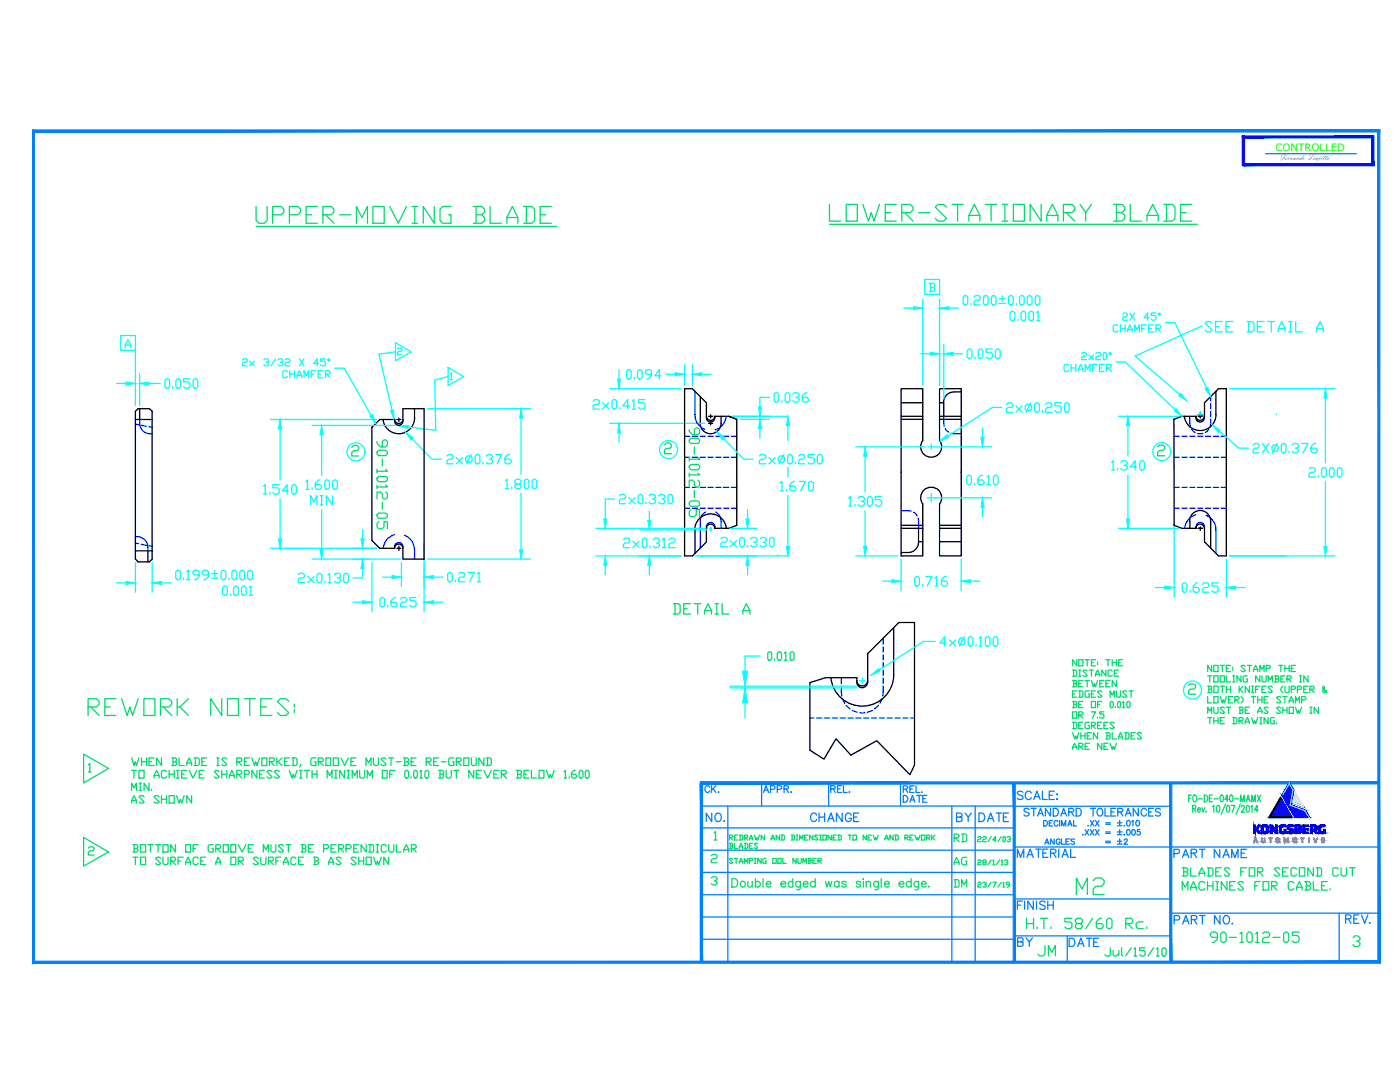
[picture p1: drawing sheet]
<svg xmlns="http://www.w3.org/2000/svg" width="279mm" height="216mm" viewBox="0 0 279 216" stroke-linecap="round" stroke-linejoin="round" font-family="sans-serif">
<defs><g id="words">
<text font-size="7.9" fill="#00dd6e" x="50.1" y="46.6">UPPER-MOVING BLADE</text>
<text font-size="7.5" fill="#00dd6e" x="164.7" y="45.9">LOWER-STATIONARY BLADE</text>
<g font-size="6.6" fill="#00dd6e">
<text x="16.6" y="143.9">REWORK NOTES:</text>
<text x="213.8" y="179.6">M2</text>
</g>
<text font-size="5.3" fill="#0ff" x="239.5" y="67.4">SEE DETAIL A</text>
<g font-size="5.3" fill="#00dd6e">
<text x="78.7" y="106.9" transform="rotate(-90 78.7 106.9)">90-1012-05</text>
<text x="133.3" y="123.8">DETAIL A</text>
<text x="206.4" y="191.9">JM</text>
<text x="240.6" y="189.4">90-1012-05</text>
</g>
<text font-size="5.3" x="140.8" y="104.4" transform="rotate(-90 140.8 104.4)">90-1012-05</text>
<g font-size="4.9" fill="#0ff">
<text x="88.2" y="93.8">2x 0.376</text>
<text x="150.6" y="93.8">2x 0.250</text>
<text x="154.9" y="99.1">1.670</text>
</g>
<g font-size="4.9" fill="#007fff">
<text x="140.1" y="165.1">NO.</text>
<text x="190.1" y="165.1">BY</text>
<text x="194.4" y="165.1">DATE</text>
<text x="267.8" y="185.6">REV.</text>
</g>
<g font-size="4.9" fill="#00dd6e">
<text x="160.9" y="165.1">CHANGE</text>
<text x="189.4" y="169.3">RD</text>
<text x="189.4" y="173.9">AG</text>
<text x="202.1" y="190.1">BY</text>
<text x="212.4" y="190.1">DATE</text>
</g>
<text font-size="4.9" fill="#989898" x="233.5" y="172.5">PART NAME</text>
<g font-size="4.4" fill="#007fff">
<text x="139.7" y="159.5">CK.</text>
<text x="179.2" y="161.2">DATE</text>
</g>
<g font-size="4.4" fill="#00dd6e">
<text x="202.1" y="172.2">MATERIAL</text>
<text x="189.4" y="178.2">DM</text>
<text x="219.4" y="191.9">Jul/15/10</text>
</g>
<text font-size="2" fill="#0f0" x="254.6" y="30.1">CONTROLLED</text>
<text font-size="1.6" fill="#b800b8" x="255.3" y="32">Fernando Trujillo</text>
</g></defs>
<!-- layer: 0 -->
<g fill="none" stroke="#000" stroke-width=".25">
<path d="M138.2 77.6h-1.6v33.3h1.6M139.8 79.1v5.4M190.4 78.2a2.1 2.1 0 0 0-2.1 2.1M190.4 78.2h1.4M242.7 78.1v4.7a3.2 3.2 0 0 1-3 3.1 3.2 3.2 0 0 1-3.3-2.8M243.2 77.6h1.5v33.3h-1.5M27 82.1l.6-.6h2.2l.6 .6v29.5l-.6 .5h-2.2l-.6-.5zM27.9 81.5v2.2M78.8 84v-.3h-3l-1.6 1.6v22.5l1.6 1.6h3v-.3M78.8 84a.83 .83 0 0 0 .8 .9 .83 .83 0 0 0 .8-.9M78.8 83.7a.83 .83 0 0 0 .8 .8 .83 .83 0 0 0 .8-.8M79.2 83.7h.8"/>
<path d="M79.6 83.4v.7M80.4 84v-2.5h4.2v30.1h-4.2v-2.5M82.7 81.5v1.9M82.7 83.4a3.2 3.2 0 0 1-3 3.1 3.2 3.2 0 0 1-3.3-2.8M141 80.4v3M141 83.4a.83 .83 0 0 0 .8 .8 .83 .83 0 0 0 .8-.8M141 83.1a.83 .83 0 0 0 .8 .8 .83 .83 0 0 0 .8-.8M141.8 82.8v.6M142.7 83.4v-.3h2.8l1.5 .6M143.9 83.1a2.9 2.9 0 0 1-1 3.2 2.1 2.1 0 0 1-3.2-1.9M179.8 83.1h4.4M179.8 80.4h4.4"/>
<path d="M179.8 83.7h4.4M187.5 80.4h.9v2.7M187.5 83.1h4.3M187.5 83.7h4.3M238.7 83.4a.83 .83 0 0 0 .8 .8 .83 .83 0 0 0 .8-.8M238.7 83.1a.83 .83 0 0 0 .8 .8 .83 .83 0 0 0 .8-.8M238.7 83.1h-2.8l-1.6 .6v21.1l1.6 .6h2.8M238.7 83.1v.3M239 82.8h1M239.1 83.1h.9M239.5 82.2v1.2M240.4 80.4v3"/>
<path d="M29.5 109.9v2.2M78.8 109.4a.83 .83 0 0 1 .8-.8 .83 .83 0 0 1 .8 .8M79.2 109.4h.8M79.6 109v.8M141 105.1v3M141 105.4a.83 .83 0 0 1 .8-.8 .83 .83 0 0 1 .8 .8M147 104.8l-1.5 .6h-2.8v-.3M179.8 105.4h4.4M179.8 104.8h4.4M179.8 110.3h1.4M183.3 105.4v2.7h.9M183.3 108.2a2.1 2.1 0 0 1-2.1 2.1"/>
<path d="M184.2 100.6a2.1 2.1 0 0 1 .2-2.8 2.1 2.1 0 0 1 2.8 0 2.1 2.1 0 0 1 .3 2.8M184.2 100.6v10.3h-4.4v-33.3h4.4v10.3a2.1 2.1 0 0 0 .2 2.8 2.1 2.1 0 0 0 2.8 0 2.1 2.1 0 0 0 .3-2.8v-10.3h4.3v33.3h-4.3v-10.3M187.5 108.1h4.3M187.5 105.4h4.3M187.5 104.8h4.3M238.7 105.4a.83 .83 0 0 1 .8-.8 .83 .83 0 0 1 .8 .8M238.7 105.1v.3M239.1 105.4h.9M239.5 105.1v.7M240.4 105.1v3M171 135.8a1.08 1.08 0 0 0 1.1 1.1 1.08 1.08 0 0 0 1.1-1.1M173.2 130.4v5.7a1.08 1.08 0 0 1-1.1 1.1 1.08 1.08 0 0 1-1.1-1.1v-.9h-6.2l-3.2 1"/>
<path d="M178.4 125.2v9.4a6.3 6.3 0 0 1-6 6.3 6.3 6.3 0 0 1-6.6-5.7M179.4 124.2h3.1"/>
</g>
<!-- layer: 1-OBJECT -->
<path d="M138.2 77.6l2.8 2.8M243.2 77.6l-2.8 2.8M27 83.7h3.3M145.5 83.1l1.5 .6v21.1M27 109.9h3.3M138.7 105.7v4.7M141 108.1l-2.8 2.8M144.9 105.4a3.2 3.2 0 0 0-3.2-2.9 3.2 3.2 0 0 0-3 3.2M237.5 105.4a2.86 2.86 0 0 1 1-3.2 2.1 2.1 0 0 1 3.1 1.8v5.4M240.4 108.1l2.8 2.8M179.4 124.2l-6.2 6.2M182.5 124.2v28.5l-.9 1.9-6.6-6.8-5.2 2.9-3-3.3-2.4 4.1-2.8-1.8v-13.5" fill="none" stroke="#000" stroke-width=".25"/>
<!-- layer: HIDDEN -->
<g fill="none" stroke="#00f" stroke-width=".25">
<path d="M138.7 78.1v4.7a2.96 2.96 0 0 0 1.9 2.9M241.6 79.1v.9M27 84.6l.7 .2M27.9 83.7a2.26 2.26 0 0 0 2.4 2.8M28.2 84.9l1 .2M29.7 85.1l.6 .2M142.8 87.1h1.1M142.8 91.2h1.1M142.8 97.3h1.1M144.4 87.1h1.1M144.4 91.2h1.1M144.4 97.3h1.1"/>
<path d="M144.9 83.1a3.1 3.1 0 0 1-2.2 2.6M146 87.1h1M146 91.2h1M146 97.3h1M188.4 83.1v2M188.7 85.5l.7 .7M189.8 86.5h2M234.3 87.1h1M234.3 91.2h1M234.3 97.3h1M235.9 87.1h1M235.9 91.2h1"/>
<path d="M235.9 97.3h1M237.5 83.1v2M237.5 87.1h1M237.5 91.2h1M237.5 97.3h1M237.8 85.6l.7 .7M239 86.5h1M239 87.1h1M239 91.2h1M239 97.3h1M240.6 87.1h1M240.6 91.2h1"/>
<path d="M240.6 97.3h1M241.3 85.6l-.7 .7M241.6 83.6l-.1 1.5M241.6 80.5v1M241.6 82.1v1M242.2 87.1h1M242.2 91.2h1M242.2 97.3h1M243.7 87.1h1M243.7 91.2h1M243.7 97.3h1M27 107.1a2.3 2.3 0 0 1 2.5 2.8"/>
<path d="M27 108.4l.7 .1M28.2 108.6l1 .2M29.7 108.9l.7 .1M78.7 106.7h-.2a3 3 0 0 0-2 2.7M78.8 109.1a.83 .83 0 0 1 .8-.8 .83 .83 0 0 1 .8 .8M80.7 106.8a3.1 3.1 0 0 1 2 2.9v1.9M139.8 104v5.4M141 105.1a.85 .85 0 0 1 .8-.9 .85 .85 0 0 1 .9 .9M142.8 102.2l.3 .1a1.86 1.86 0 0 1 .8 1.7v1.4M142.8 101.4h1.1M144.4 101.4h1.1M146 101.4h1"/>
<path d="M179.8 101.9l2 .1M182.3 102.2l.7 .7M183.2 103.4l.1 2M234.3 101.4h1M235.9 101.4h1M237.5 101.4h1M238.6 102.7l-.1 .1a3.2 3.2 0 0 0-2.1 2.6M238.7 105.1a.85 .85 0 0 1 .8-.9 .85 .85 0 0 1 .9 .9M239 101.4h1M240.6 101.4h1M240.7 102.8l.1 .1a3.2 3.2 0 0 1 1.9 2.8v4.7M242.2 101.4h1"/>
<path d="M243.7 101.4h1M167.9 136.9l.1 2M167.9 135.2v1.2M168.2 139.4l.4 .9M176 139.4l-.4 .9M176.2 136.9v2M176.2 127.4v1.1M176.2 129.1v1M176.2 130.7v1M176.2 132.2v1M176.2 133.7v1.1M176.2 135.3v1.1"/>
<path d="M161.6 143.3h.8M163 143.3h1M164.5 143.3h1.1M166.1 143.3h1M167.7 143.3h1M168.9 140.8l.7 .6M169.2 143.3h1.1M170.1 141.7l1 .4M170.8 143.3h1M171.6 142.2h1M172.4 143.3h1M173.9 143.3h1"/>
<path d="M174.1 141.7l-1 .4M175.3 140.7l-.7 .7M175.5 143.3h1M177.1 143.3h1M178.6 143.3h1M180.2 143.3h1M181.8 143.3h.7"/>
</g>
<!-- layer: DIM -->
<g fill="none" stroke="#0ff" stroke-width=".25">
<path d="M184.2 59.6v17.3M187.5 59.6v17.3M192.5 59h.3l.3 .3v1.3l-.3 .2h-.3l-.3-.2v-1.3zM194.4 59.3l.3-.3h.6l.3 .3v.3l-.3 .3h-.6l-.3 .3v.6h1.2M196.3 59.3l.3-.3h.3l.3 .3v1.3l-.3 .2h-.3l-.3-.2zM198.1 59h.4l.3 .3v1.3l-.3 .2h-.4l-.3-.2v-1.3zM199.4 59.6h1.2M200 59v1.2M201.3 59.3l.3-.3h.3l.3 .3v1.3l-.3 .2h-.3l-.3-.2zM203.5 59.3l.3-.3h.3l.3 .3v1.3l-.3 .2h-.3l-.3-.2zM205 59.3l.3-.3h.3l.4 .3v1.3l-.4 .2h-.3l-.3-.2zM206.6 59.3l.3-.3h.3l.3 .3v1.3l-.3 .2h-.3l-.3-.2z"/>
<path d="M23.3 76.5h1.9M24.1 66.9h2.9v3h-2.9zM25 69.4v-.6l.5-1.1 .6 1.1v.6M25 68.8h1.1M27 69.9v11M27.9 76.5h.1M27.9 74.6v6.3M29.7 76.5h2.3M33.2 75.6h.3l.3 .3v1.2l-.3 .4h-.3l-.3-.4v-1.2zM34.5 77.1v.4M35.4 75.6h.3l.3 .3v1.2l-.3 .4h-.3l-.3-.4v-1.2zM37.9 75.6h-1.3v.6h1l.3 .3v.6l-.3 .4h-.6l-.4-.4"/>
<path d="M38.8 75.6h.4l.3 .3v1.2l-.3 .4h-.4l-.3-.4v-1.2zM48.4 71.8l.2-.2h.5l.2 .2v.3l-.2 .2h-.5l-.2 .2v.5h.9M49.8 72.1l1 .9M50.8 72.1l-1 .9M52.6 71.8l.3-.2h.5l.2 .2v.3l-.5 .2M53.4 72.3l.2 .2v.3l-.2 .2h-.5l-.3-.2M55 71.6l-.9 1.4M55.5 71.8l.2-.2h.5l.2 .2v.3l-.5 .2M56.2 72.3l.2 .2v.3l-.2 .2h-.5l-.2-.2M56.9 71.8l.2-.2h.5l.2 .2v.3l-.2 .2h-.5l-.2 .2v.5h.9M57.4 74.2l-.3-.2h-.4l-.3 .2v.9l.3 .3h.4l.3-.3M57.8 74v1.4"/>
<path d="M57.8 74.6h1M58.8 74v1.4M59.3 75.4v-.5l.4-.9 .5 .9v.5M59.3 74.9h.9M59.7 71.6l1 1.4M60.7 75.4v-1.4l.4 .9 .5-.9v1.4M60.7 71.6l-1 1.4M62.1 74.6h.5M63 74h-.9v1.4M63.5 72.5h-.9l.7-.9v1.4M63.5 74.6h.5M64.4 74h-.9v1.4h.9"/>
<path d="M65 71.6h-1v.5h.7l.3 .2v.5l-.3 .2h-.5l-.2-.2M65 74.6h.6l.3-.2v-.2l-.3-.2h-.6v1.4M65.2 74.6l.7 .8M65.4 71.8l.2-.2 .3 .2-.3 .3zM66.8 73.5h1.9l5.4 9.4M78.9 68.4l3.2 1.8-3.2 1.8zM78.9 70.2l-3.3 .5 2.6 11.2M79.3 69.7l.3-.3h.4l.2 .3v.2l-.2 .2h-.4l-.3 .2v.5h.9M89.4 73.3l3.2 1.9-3.2 1.7zM89.4 75.2l-2.6 .6 .2 10.1-5.5-.7M89.8 74.6l.3-.2v1.3M89.8 75.7h.5"/>
<path d="M121.7 77.6h14.2M122.4 79.7h.3l.4 .4v1.2l-.4 .3h-.3l-.3-.3v-1.2zM123.5 73.8v1.9M125 74.1l.4-.3h.3l.3 .3v1.2l-.3 .3h-.3l-.4-.3zM126.6 75.3v.3M127.2 74.1l.3-.3h.4l.3 .3v1.2l-.3 .3h-.4l-.3-.3zM128.7 79.7h-1.3v.7h1l.3 .3v.6l-.3 .3h-.6l-.4-.3M130 74.7h-.9l-.3-.3v-.3l.3-.3h.6l.3 .3v.9l-.6 .6h-.3M131.9 75h-1.2l.9-1.2v1.8M132.9 74.7h1.8M136.6 72.8v4.1M138.2 72.8v4.1"/>
<path d="M140.1 74.7h1.8M153.6 79.3h-1.9v1.9M154.5 78.7l.3-.3h.3l.3 .3v1.2l-.3 .3h-.3l-.3-.3zM156.1 79.9v.3M156.7 78.7l.3-.3h.3l.3 .3v1.2l-.3 .3h-.3l-.3-.3zM158.2 78.7l.4-.3h.6l.3 .3v.3l-.3 .3h-.4M159.2 79.3l.3 .3v.3l-.3 .3h-.6l-.4-.3M161.1 78.4h-.3l-.7 .6v.9l.3 .3h.7l.2-.3v-.3l-.2-.3h-1M180.4 61.5h1.9M183.7 70.6h1.9M188.4 68.7v10.9M189.4 61.5h1.9"/>
<path d="M190.2 70.6h1.9M193.4 69.7h.2l.4 .3v1.2l-.4 .4h-.2l-.4-.4v-1.2zM193.8 60.6v.2M194.6 71.2v.4M195.2 70l.4-.3h.2l.3 .3v1.2l-.3 .4h-.2l-.4-.4zM198 69.7h-1.2v.6h.9l.3 .3v.6l-.3 .4h-.6l-.3-.4M199 69.7h.3l.3 .3v1.2l-.3 .4h-.3l-.4-.4v-1.2zM199.4 60.6h1.2M201.6 62.4l.3-.3h.3l.3 .3v1.3l-.3 .3h-.3l-.3-.3zM202.8 60.6v.2M203.1 63.7v.3M203.8 62.4l.3-.3h.3l.3 .3v1.3l-.3 .3h-.3l-.3-.3z"/>
<path d="M205.3 62.4l.3-.3h.4l.3 .3v1.3l-.3 .3h-.4l-.3-.3zM206.9 62.4l.3-.3v1.9M206.9 64h.6M213.3 73l-.3-.3h-.4l-.2 .3v.9l.2 .2h.4l.3-.2M213.8 72.7v1.4M213.8 73.4h.9M214.7 72.7v1.4M215.2 74.1v-.4l.5-1 .4 1v.4M215.2 73.7h.9M215.9 70.6l.2-.3h.5l.2 .3v.2l-.2 .2h-.5l-.2 .3v.5h.9M216.6 74.1v-1.4l.5 1 .4-1v1.4M217.3 70.8l.9 1"/>
<path d="M218 73.4h.5M218.2 70.8l-.9 1M218.7 70.6l.3-.3h.4l.3 .3v.2l-.3 .2h-.4l-.3 .3v.5h1M219 72.7h-1v1.4M219.4 73.4h.5M220.4 70.3h.2l.3 .3v.9l-.3 .3h-.2l-.3-.3v-.9zM220.4 72.7h-1v1.4h1M220.9 73.4h.6l.3-.2v-.2l-.3-.3h-.6v1.4M221.1 73.4l.7 .7M221.5 70.3l.3 .3-.3 .2-.2-.2zM222.7 72.2h1.9l9.9 9.6M223.1 65l-.2-.2h-.5l-.2 .2v1l.2 .2h.5l.2-.2"/>
<path d="M223.6 64.8v1.4M223.6 65.5h1M224.1 62.7l.2-.2h.5l.2 .2v.2l-.2 .3h-.5l-.2 .2v.5h.9M224.6 64.8v1.4M225 66.2v-.4l.5-1 .4 1v.4M225 65.8h.9M225.5 62.5l1 1.4M226.5 66.2v-1.4l.4 1 .5-1v1.4M226.5 62.5l-1 1.4M227.9 65.5h.4M228.8 64.8h-.9v1.4M229.2 63.4h-.9l.7-.9v1.4"/>
<path d="M229.2 65.5h.6M230.2 64.8h-1v1.4h1M230.7 62.5h-.9v.4h.6l.3 .3v.4l-.3 .3h-.4l-.2-.3M230.7 65.5h.7l.2-.5-.2-.2h-.7v1.4M230.9 65.5l.7 .7M231.2 62.7l.2-.2 .2 .2-.2 .2zM232.6 64.4h1.9l6.3 13M239.9 65l-13.4 6 8.9 7.7M245.4 77.6h21M264.5 79.4v13M52.6 97l.3-.3v1.9M52.6 98.6h.6"/>
<path d="M53.9 98.3v.3M54 83.7h21.2M55.7 96.7h-1.2v.6h.9l.3 .3v.7l-.3 .3h-.6l-.3-.3M55.9 85.6v10.2M55.9 99.5v8M57.6 98h-1.2l.9-1.3v1.9M58.2 97l.4-.3h.3l.3 .3v1.3l-.3 .3h-.3l-.4-.3zM61.1 96.1l.3-.3v1.8M61.1 97.6h.6M62.3 84.9h16.6M62.3 97.3v.3M63.9 95.8h-.3l-.7 .6v.9l.4 .3h.6l.3-.3v-.3l-.3-.3h-1"/>
<path d="M63.9 98.9h.6M64.2 86.8v8M64.2 98.9v1.9M64.8 96.1l.3-.3h.3l.4 .3v1.2l-.4 .3h-.3l-.3-.3zM66.4 96.1l.3-.3h.3l.3 .3v1.2l-.3 .3h-.3l-.3-.3zM66.4 98.9v1.9l-1.3-1.9v1.9M80.9 86.2l5.3 5.4h1.9M85.3 81.5h20.6M100.9 95.9l.3-.3v1.9M100.9 97.5h.6M102.1 97.2v.3M103.1 96.6l-.3-.4v-.3l.3-.3h.6l.3 .3v.3l-.3 .4h-.6l-.3 .3v.3l.3 .3h.6l.3-.3v-.3l-.3-.3"/>
<path d="M104 83.4v11.3M104 98.4v11.3M104.6 95.9l.3-.3h.4l.3 .3v1.3l-.3 .3h-.4l-.3-.3zM106.5 95.6h.3l.3 .3v1.3l-.3 .3h-.3l-.3-.3v-1.3zM118.4 80.1l.3-.4h.6l.3 .4v.3l-.3 .3h-.6l-.3 .3v.6h1.2M120.2 80.4l1.3 1.2M121.5 80.4l-1.3 1.2M121.7 84.5h18.9M122.7 99.6h-1.9v4M123.5 86.4v1.8M123.6 98.9l.3-.2h.7l.3 .2v.4l-.3 .3h-.7l-.3 .3v.6h1.3M123.7 81.3v.3"/>
<path d="M125.5 99.3l1.2 1.2M125.6 81h-1.3l1-1.3v1.9M126.2 80.1l.3-.4v1.9M126.2 81.6h.6M126.7 99.3l-1.2 1.2M127.4 98.9l.3-.2h.3l.3 .2v1.3l-.3 .3h-.3l-.3-.3zM129.6 98.9l.3-.2h.6l.3 .2v.4l-.3 .3h-.3M130.5 99.6l.3 .3v.3l-.3 .3h-.6l-.3-.3M131.4 98.9l.4-.2h.5l.4 .2v.4l-.4 .3h-.2M132.3 99.6l.4 .3v.3l-.4 .3h-.5l-.4-.3M133.3 98.9l.3-.2h.3l.4 .2v1.3l-.4 .3h-.3l-.3-.3zM143.1 86.2l5.3 5.4h1.9"/>
<path d="M146.1 83.1h11M147.7 83.7h5.9M151.7 85.5v1.9M157.2 84.9v3M157.2 98.9v10.2M169.4 99.4l.3-.3v1.9M170.8 89.2h13.9M171.3 99.4l.2-.3h.7l.3 .3v.3l-.3 .3h-.3M172.6 91v7.1M173.5 99.1h.3l.3 .3v1.2l-.3 .4h-.3l-.4-.4v-1.2zM176 99.1h-1.3v.6h1l.3 .3v.6l-.3 .4h-.7l-.3-.4M185 99.3h12.9"/>
<path d="M185.3 89.2h1.1M185.9 88.6v1.1M185.9 98.5v1.7M186.5 89.2h11.4M192.9 95.2l.4-.4h.3l.3 .4v1.2l-.3 .3h-.3l-.4-.3zM194.5 96.4v.3M196.1 94.8h-.3l-.7 .7v.9l.3 .3h.7l.3-.3v-.3l-.3-.3h-1M196.1 85.4v1.9M197 95.2l.3-.4v1.9M197 96.7h.6M198.6 94.8h.3l.3 .4v1.2l-.3 .3h-.3l-.3-.3v-1.2zM199.9 81.3h-1.9l-8.8 5.7"/>
<path d="M200.8 80.7l.4-.3h.6l.3 .3v.3l-.3 .3h-.6l-.4 .3v.7h1.3M202.7 81l1.3 1.3M204 81l-1.3 1.3M204.6 81l.3-.3h.6l.4 .3v.6l-.4 .3h-.6l-.3-.3zM205.7 80.4l-.9 1.9M206.5 80.7l.3-.3h.3l.3 .3v1.2l-.3 .4h-.3l-.3-.4zM208 81.9v.4M208.7 80.7l.3-.3h.6l.3 .3v.3l-.3 .3h-.6l-.3 .3v.7h1.2M211.8 80.4h-1.3v.6h1l.3 .3v.6l-.3 .4h-.6l-.4-.4M212.7 80.4h.4l.3 .3v1.2l-.3 .4h-.4l-.3-.4v-1.2zM221.8 92.3l.3-.4v1.9M221.8 93.8h.7"/>
<path d="M223.1 93.5v.3M223.2 83.1h12M223.7 92.3l.3-.4h.6l.4 .4v.3l-.4 .3h-.3M224.6 92.9l.4 .3v.3l-.4 .3h-.6l-.3-.3M225.1 84.9v6.1M225.1 94.8v8.8M226.8 93.2h-1.2l.9-1.3v1.9M227.8 91.9h.3l.3 .4v1.2l-.3 .3h-.3l-.3-.3v-1.2zM239 82.8h1M239.5 82.2v1.1M243.3 86l3.9 3.4h1.9M250.1 88.8l.3-.3h.6l.3 .3v.3l-.3 .3h-.6l-.3 .4v.6h1.2"/>
<path d="M251.9 88.5l1.3 1.9M253.2 88.5l-1.3 1.9M254.1 88.8h.7l.3 .3v.7l-.3 .3h-.7l-.3-.3v-.7zM254.7 82.8h.1M254.9 88.5l-.9 1.9M255.7 88.8l.3-.3h.3l.3 .3v1.3l-.3 .3h-.3l-.3-.3zM257.3 90.1v.3M257.9 88.8l.3-.3h.6l.3 .3v.3l-.3 .3h-.3M258.8 89.4l.3 .4v.3l-.3 .3h-.6l-.3-.3M259.8 88.5h1.2l-.9 1.9M261.3 93.6l.2-.3h.7l.3 .3v.3l-.3 .3h-.7l-.2 .3v.7h1.2M262.6 88.5h-.3l-.7 .6v1l.4 .3h.6l.3-.3v-.3l-.3-.4h-1"/>
<path d="M263.1 94.9v.3M263.8 93.6l.2-.3h.4l.3 .3v1.3l-.3 .3h-.4l-.2-.3zM264.5 96.1v13M265.3 93.6l.3-.3h.4l.2 .3v1.3l-.2 .3h-.4l-.3-.3zM266.9 93.6l.3-.3h.3l.3 .3v1.3l-.3 .3h-.3l-.3-.3zM23.3 116.3h1.9M27 112.2v6M30.4 112.2v6M32.2 116.3h1.9M35.1 114.1l.3-.3h.3l.3 .3v1.3l-.3 .3h-.3l-.3-.3zM36.6 115.4v.3M37.2 114.1l.4-.3v1.9"/>
<path d="M37.2 115.7h.7M39.7 114.7h-.9l-.3-.3v-.3l.3-.3h.6l.3 .3v1l-.6 .6h-.3M41.6 114.7h-.9l-.3-.3v-.3l.3-.3h.6l.3 .3v1l-.6 .6h-.3M42.2 115.4h1.3M42.2 114.4h1.3M42.9 113.8v1.3M44.1 114.1l.3-.3h.4l.3 .3v1.3l-.3 .3h-.4l-.3-.3zM44.4 117.2l.4-.3h.3l.3 .3v1.3l-.3 .3h-.3l-.4-.3zM45.7 115.4v.3M46 118.5v.3M46.3 114.1l.3-.3h.3l.4 .3v1.3l-.4 .3h-.3l-.3-.3zM46.6 117.2l.3-.3h.4l.3 .3v1.3l-.3 .3h-.4l-.3-.3z"/>
<path d="M47.9 114.1l.3-.3h.3l.3 .3v1.3l-.3 .3h-.3l-.3-.3zM48.2 117.2l.3-.3h.3l.3 .3v1.3l-.3 .3h-.3l-.3-.3zM49.4 114.1l.4-.3h.3l.3 .3v1.3l-.3 .3h-.3l-.4-.3zM49.8 117.2l.3-.3v1.9M49.8 118.8h.6M54 109.4h21.2M59.5 114.7l.3-.3h.7l.3 .3v.3l-.3 .3h-.7l-.3 .3v.7h1.3M61.4 115l1.3 1.3M62 100.8v-1.9l.6 1.2 .7-1.2v1.9M62.3 111.6h17.6M62.7 115l-1.3 1.3M63.3 114.7l.3-.3h.3l.3 .3v1.3l-.3 .3h-.3l-.3-.3z"/>
<path d="M63.9 100.8h.6M64.2 101.7v8M64.8 116v.3M65.5 114.7l.3-.3v1.9M65.5 116.3h.6M66.7 114.7l.3-.3h.7l.3 .3v.3l-.3 .3h-.4M67.7 115.3l.3 .3v.4l-.3 .3h-.7l-.3-.3M68.6 114.7l.3-.3h.3l.3 .3v1.3l-.3 .3h-.3l-.3-.3zM72.4 113.5v1.8h-1.9M72.4 105.7v1.8M74.2 112.2v9.9M75.8 119.5l.4-.3h.3l.3 .3v1.3l-.3 .3h-.3l-.4-.3z"/>
<path d="M76.4 115.2h1.8M79 119.2h-.3l-.7 .7v.9l.3 .3h.7l.3-.3v-.3l-.3-.3h-1M79.9 119.5l.3-.3h.6l.4 .3v.4l-.4 .3h-.6l-.3 .3v.6h1.3M80.1 112.2v4.8M83 119.2h-1.2v.7h.9l.3 .3v.6l-.3 .3h-.6l-.3-.3M84.6 108.5v13.6M85.3 111.6h20.6M86.5 115.2h1.9M89.3 114.5l.3-.3h.4l.3 .3v1.3l-.3 .3h-.4l-.3-.3zM90.9 115.8v.3M91.5 114.5l.3-.3h.7l.3 .3v.3l-.3 .4h-.7l-.3 .3v.6h1.3M93.4 114.2h1.3l-1 1.9"/>
<path d="M95.3 114.5l.3-.3v1.9M95.3 116.1h.6M118.9 110.9h17M118.9 105.4h22.3M120.8 112.8v1.9M124.4 107.7l.3-.3h.7l.3 .3v.3l-.3 .3h-.7l-.3 .3v.7h1.3M126.3 108l1.2 1.3M127.5 108l-1.2 1.3M127.7 105.7h13.5M128.2 107.7l.3-.3h.3l.3 .3v1.2l-.3 .4h-.3l-.3-.4zM128.9 100.2v.3M129.6 102v1.9"/>
<path d="M129.6 112.8v1.9M129.7 108.9v.4M130.4 107.7l.3-.3h.6l.3 .3v.3l-.3 .3h-.3M131.3 108.3l.3 .3v.3l-.3 .4h-.6l-.3-.4M132.2 107.7l.4-.3v1.9M132.2 109.3h.7M133.5 107.7l.3-.3h.6l.3 .3v.3l-.3 .3h-.6l-.3 .3v.7h1.2M138.7 110.9h18.4M143.9 107.5l.3-.3h.6l.3 .3v.4l-.3 .3h-.6l-.3 .3v.6h1.2M145.6 105.4h5.5M145.7 107.9l1.3 1.2M147 107.9l-1.3 1.2"/>
<path d="M147.9 107.2h.3l.4 .3v1.3l-.4 .3h-.3l-.3-.3v-1.3zM149.2 101.7v1.9M149.2 108.8v.3M149.2 112.8v1.9M149.8 107.5l.3-.3h.7l.3 .3v.4l-.3 .3h-.4M150.8 108.2l.3 .3v.3l-.3 .3h-.7l-.3-.3M151.7 107.5l.3-.3h.6l.3 .3v.4l-.3 .3h-.3M152.6 108.2l.3 .3v.3l-.3 .3h-.6l-.3-.3M153.6 107.5l.3-.3h.3l.3 .3v1.3l-.3 .3h-.3l-.3-.3zM155.2 110.9h.1M169.4 101h.6M170.6 100.6v.4"/>
<path d="M170.8 110.9h8.4M172.2 100l.3 .3v.3l-.3 .4h-.7l-.2-.4M172.6 101.9v7.1M176.1 116h1.9M179.8 111.6v6.3M182.9 115h.3l.3 .4v1.2l-.3 .3h-.3l-.3-.3v-1.2zM184.1 116.6v.3M184.8 115h1.2l-.9 1.9M186.6 115.4l.3-.4v1.9M186.6 116.9h.7M188.8 115h-.3l-.6 .7v.9l.3 .3h.6l.3-.3v-.3l-.3-.3h-.9M191.8 111.6v6.3"/>
<path d="M193.7 116h1.9M196.1 101.2v1.9M223.2 105.4h12M230.6 117.2h1.8M234.3 104.5v14.6M236.2 116.3h.4l.3 .3v1.3l-.3 .3h-.4l-.3-.3v-1.3zM237.5 117.9v.3M239.1 116.3h-.4l-.6 .6v1l.3 .3h.7l.3-.3v-.3l-.3-.4h-1M240 116.6l.3-.3h.6l.4 .3v.3l-.4 .3h-.6l-.3 .4v.6h1.3M243.1 116.3h-1.2v.6h.9l.3 .3v.7l-.3 .3h-.6l-.3-.3M244.7 111.6v7.5M245.4 110.9h21"/>
<path d="M246.6 117.2h1.9M70.5 120.2h1.9M77.4 120.8v.3M86.5 120.2h1.9M145.7 137.3h25.3M145.7 136.9h25.3M151.7 130.9h-3v3M171.5 135.8h1.1M172.1 135.3v1.1M186.7 128h-2.4l-8.9 5.7M188.8 128.3h-1.2l.9-1.2v1.8M189.5 127.7l1.2 1.2"/>
<path d="M190.7 127.7l-1.2 1.2M191.3 127.7l.4-.3h.6l.3 .3v.6l-.3 .3h-.6l-.4-.3zM192.4 127.1l-.9 1.8M193.2 127.4l.3-.3h.4l.3 .3v1.2l-.3 .3h-.4l-.3-.3zM194.8 128.6v.3M195.4 127.4l.3-.3v1.8M195.4 128.9h.6M196.7 127.4l.2-.3h.4l.3 .3v1.2l-.3 .3h-.4l-.2-.3zM198.2 127.4l.3-.3h.4l.3 .3v1.2l-.3 .3h-.4l-.3-.3zM148.7 140.3v3"/>
<circle cx="71" cy="90.2" r="1.8"/>
<circle cx="133.4" cy="89.7" r="1.8"/>
<circle cx="231.9" cy="90.1" r="1.8"/>
<circle cx="238" cy="137.7" r="1.8"/>
</g>
<g fill="#0ff" stroke="#0ff" stroke-width=".2">
<path d="M63.9 109.7h.6l-.3 1.9z"/>
<path d="M64.2 84.9l.3 1.9h-.6z"/>
<path d="M72.4 119.9l1.8 .3-1.8 .3z"/>
<path d="M84.6 120.2l1.9-.3v.6z"/>
<path d="M55.9 83.7l.3 1.9h-.6z"/>
<path d="M55.6 107.5h.6l-.3 1.9z"/>
<path d="M103.7 109.7h.6l-.3 1.9z"/>
<path d="M104 81.5l.3 1.9h-.6z"/>
<path d="M73.8 83l.6-.3 .6 1.8z"/>
<path d="M138.2 74.7l1.9-.3v.6z"/>
<path d="M134.7 74.4l1.9 .3-1.9 .3z"/>
<path d="M157.2 83.1l.4 1.8h-.7z"/>
<path d="M156.9 109.1h.7l-.4 1.8z"/>
<path d="M123.2 75.7h.6l-.3 1.9z"/>
<path d="M123.5 84.5l.3 1.9h-.6z"/>
<path d="M178 115.7l1.8 .3-1.8 .3z"/>
<path d="M191.8 116l1.9-.3v.6z"/>
<path d="M187.6 88l1.4-1.2 .3 .5z"/>
<path d="M172.6 89.2l.4 1.8h-.6z"/>
<path d="M172.4 109h.6l-.4 1.9z"/>
<path d="M185.6 70.3l1.9 .3-1.9 .3z"/>
<path d="M188.4 70.6l1.8-.3v.6z"/>
<path d="M232.4 116.9l1.9 .3-1.9 .4z"/>
<path d="M244.7 117.2l1.9-.3v.7z"/>
<path d="M264.5 77.6l.4 1.8h-.7z"/>
<path d="M264.2 109.1h.7l-.4 1.8z"/>
<path d="M241.9 84.8l1.6 1-.4 .5z"/>
<path d="M235.6 78.5l1.2 1.4-1.6-1z"/>
<path d="M80.9 86.2l1.5 1.1-.4 .5z"/>
<path d="M25.2 76.2l1.8 .3-1.8 .3z"/>
<path d="M27.9 76.5l1.8-.3v.6z"/>
<path d="M77.9 82l.6-.2 .2 1.9z"/>
<path d="M79.6 85l1.9-.1-.1 .6z"/>
<path d="M25.2 116l1.8 .3-1.8 .3z"/>
<path d="M30.4 116.3l1.8-.3v.6z"/>
<path d="M148.7 137.3l.5 3h-1z"/>
<path d="M148.2 133.9h1l-.5 3z"/>
<path d="M225.1 83.1l.3 1.8h-.6z"/>
<path d="M224.8 103.6h.6l-.3 1.8z"/>
<path d="M148.9 103.6h.6l-.3 1.8z"/>
<path d="M149.2 110.9l.3 1.9h-.6z"/>
<path d="M72 107.5h.7l-.3 1.9z"/>
<path d="M72.4 111.6l.3 1.9h-.7z"/>
<path d="M78.2 114.8l1.9 .4-1.9 .3z"/>
<path d="M84.6 115.2l1.9-.4v.7z"/>
<path d="M195.8 87.3h.6l-.3 1.9z"/>
<path d="M196.1 99.3l.3 1.9h-.6z"/>
<path d="M151.7 83.7l.3 1.8h-.6z"/>
<path d="M151.4 81.2h.6l-.3 1.9z"/>
<path d="M120.8 110.9l.3 1.9h-.6z"/>
<path d="M120.5 103.6h.6l-.3 1.8z"/>
<path d="M240.5 77.6l.6-.3 .5 1.8z"/>
<path d="M234.8 81.5l1.1 1.6-1.6-1.1z"/>
<path d="M129.3 103.9h.6l-.3 1.8z"/>
<path d="M129.6 110.9l.3 1.9h-.6z"/>
<path d="M182.3 61.2l1.9 .3-1.9 .3z"/>
<path d="M187.5 61.5l1.9-.3v.6z"/>
<path d="M173.8 134.7l1.5-1.3 .3 .6z"/>
<path d="M143.1 86.2l1.6 1.1-.5 .5z"/>
</g>
<!-- layer: TITLEBLOCK -->
<g fill="#007fff" stroke="#007fff" stroke-width=".2">
<path d="M139.8 156h41.6l-41.6 .4zM139.8 156.4h41.6v-.4z"/>
<path d="M6.7 26.3l268.7-.4v.4zM6.7 25.9v.4l268.7-.4z"/>
<path d="M139.8 156h135.3l-135.3 .4zM139.8 156.4h135.3v-.4z"/>
<path d="M6.7 191.8h268.7l-268.7 .4zM6.7 192.2h268.7v-.4z"/>
<path d="M6.5 25.9l.4 166.1h-.4zM6.5 25.9l.4 166.1v-166.1z"/>
<path d="M6.5 192h.2l-.2 .2zM6.7 192l-.2 .2h.2z"/>
<path d="M139.8 156.4h.4v35.7zM139.8 156.4v35.7h.4z"/>
<path d="M139.8 156.4h.4v35.6zM139.8 156.4v35.6h.4z"/>
<path d="M275 25.9l.4 166.3-.4-.4zM275 25.9l.4 166.3v-166.3z"/>
<path d="M202.2 156.4h.4v35.6zM202.2 156.4v35.6h.4z"/>
<path d="M233.4 156.4h.5v35.7zM233.4 156.4v35.7h.5z"/>
</g>
<g fill="none" stroke="#007fff" stroke-width=".25">
<path d="M152 156.5v4.3M152.4 158.1l.5-1.3 .5 1.3M152.6 157.7h.6M153.8 157.5l.8-.1v-.5l-.8-.1v1.3M155.1 157.5l.9-.1v-.5l-.9-.1v1.3M156.5 157.4h.7l.2-.4-.4-.2h-.5v1.3M156.9 157.4l.5 .7M157.9 158h.1M165.4 156.5v4.3M165.8 157.4h.8v-.5l-.8-.1v1.3M166.3 157.4l.4 .7M167.1 157.4h.6"/>
<path d="M168 156.8h-.9v1.3h.9M168.3 156.8v1.3h.8M169.5 158v.1l.1-.1M204.1 158.1a.63 .63 0 0 0-1.1 .2l.2 .2 .8 .3 .1 .5a.77 .77 0 0 1-1.1 0M205.8 158.3a.61 .61 0 0 0-.7-.4 .61 .61 0 0 0-.5 .6 .67 .67 0 0 0 .3 .9 .67 .67 0 0 0 .9-.3M206.3 159.5l.6-1.6 .7 1.6M206.5 159h.8M208 157.9v1.6h1M209.4 158.7h.6M210.4 157.9h-1v1.6h1M210.9 158.5h.1zM210.9 159.4h.1z"/>
<path d="M140 165.2h62.2M140 169.6h62.2M140 174.1h62.2M140 178.5h62.2M140 160.8h62.2M145.3 160.8v31.1M190 160.8v31.1M194.6 160.8v31.1M202.5 160.9h30.9M202.5 169h72.5M202.5 179.4h30.9M204.1 179.8h-1.1v1.7"/>
<path d="M204.5 179.8v1.7M205.4 161.6a.55 .55 0 0 0-.6-.3 .55 .55 0 0 0-.4 .4l.1 .2 .8 .3 .1 .4a.69 .69 0 0 1-1 0M205.8 161.3h1M206.2 179.8v1.7l-1.1-1.7v1.7M206.3 161.3v1.5M206.9 179.8v1.7M207.1 162.8l.6-1.5 .5 1.5M207.3 162.3h.7M208.3 163.7h.4a.61 .61 0 0 1 .3 .6 .61 .61 0 0 1-.3 .5h-.4zM209.1 179.8v1.7M209.4 164.2h.4M209.6 161.3v1.5l-1-1.5v1.5"/>
<path d="M210.1 163.7h-.7v1.1h.7M210.2 161.3h.5a.82 .82 0 0 1 .5 .8 .82 .82 0 0 1-.5 .7h-.5zM210.2 179.8v1.7M211.1 164a.39 .39 0 0 0-.4-.3 .39 .39 0 0 0-.3 .4v.3a.39 .39 0 0 0 .3 .4 .39 .39 0 0 0 .4-.2M211.5 163.7v1.1M211.7 162.8l.6-1.5 .6 1.5M211.9 164.8v-1.1l.4 1.1 .4-1.1v1.1M211.9 162.3h.8M213.1 164.8l.4-1.1 .4 1.1M213.2 164.4h.6M213.3 162h.8l.2-.4-.4-.3h-.6v1.5M213.8 162l.5 .8"/>
<path d="M214.3 163.7v1.1h.6M214.8 161.3h.5a.82 .82 0 0 1 .5 .8 .82 .82 0 0 1-.5 .7h-.5zM216.1 166.5v.1h.1M216.5 165.5l.8 1.1M217.1 164.7l.1 .1M217.3 165.5l-.8 1.1M217.6 165.5l.7 1.1M217.6 163.7l.7 1.1M217.6 161.3h1.1M218.2 161.3v1.5M218.3 165.5l-.7 1.1M218.3 163.7l-.7 1.1"/>
<path d="M218.6 165.5l.7 1.1M218.6 163.7l.7 1.1M219.2 161.4a.75 .75 0 0 1 .9 .5 .75 .75 0 0 1-.5 .9 .8 .8 0 0 1-.7-.5 .8 .8 0 0 1 .3-.9zM219.3 165.5l-.7 1.1M219.3 163.7l-.7 1.1M220.5 161.3v1.5h.9M220.7 167.9h.9M220.7 168.2h.9M220.7 166h.9M220.7 166.3h.9M220.7 164.2h.9M220.7 164.5h.9"/>
<path d="M221.7 162h.6M222.6 161.3h-.9v1.5h.9M223 167.9h.9M223 168.4h.9M223 166h.9M223 166.6h.9M223 164.8h.9M223 164.2h.9M223.1 162h.9l.1-.4-.4-.3h-.6v1.5M223.4 163.7v.9M223.4 165.5v1M223.4 167.4v.9"/>
<path d="M223.6 162l.5 .8M224.4 167.7l.2-.3 .4 .2-.2 .4-.5 .5h.7M224.4 166.5v.1M224.4 164.7l-.1 .1h.1M224.6 162.8l.5-1.5 .6 1.5M224.8 162.3h.7M225 165.6a.54 .54 0 0 1 .6 .4 .54 .54 0 0 1-.4 .6l-.3-.2zM225 163.8a.54 .54 0 0 1 .6 .4 .54 .54 0 0 1-.4 .6l-.3-.2zM225.9 163.9l.2-.2v1.1M226 165.6a.54 .54 0 0 1 .7 .4 .54 .54 0 0 1-.4 .6l-.4-.2v-.4zM226.8 163.8a.54 .54 0 0 1 .7 .4 .54 .54 0 0 1-.4 .6h-.3l-.1-.4zM227.2 161.3v1.5l-1-1.5v1.5"/>
<path d="M227.5 165.5h-.5v.5a.38 .38 0 0 1 .5 0 .38 .38 0 0 1-.1 .6 .38 .38 0 0 1-.5-.2M228.8 161.7a.56 .56 0 0 0-.6-.4 .56 .56 0 0 0-.5 .6 .62 .62 0 0 0 .3 .8 .62 .62 0 0 0 .8-.3M229.2 162h.6M230.2 161.3h-1v1.5h1M231.6 161.6a.52 .52 0 0 0-.6-.3 .52 .52 0 0 0-.4 .4l.3 .3 .6 .2 .1 .4a.63 .63 0 0 1-1 0M140 183h62.2M140 187.4h62.2M140.3 191.9h62.1M202.5 186.7h30.9M203 180.6h.7M208.6 180.1a.62 .62 0 0 0-1.1 .1l.2 .2 .8 .4 .1 .2-.1 .4h-.8l-.2-.2M209.1 180.6h1.1"/>
<path d="M233.6 182.2h41.4M234.3 183.6l1-.1 .1-.3-.1-.4-1-.1v1.7M236 184.4l.7-1.7 .6 1.7M236.2 183.8h.8M237.8 183.5l.9-.1 .2-.3-.1-.2-.3-.2h-.7v1.7M238.3 183.5l.6 .9M239.4 182.7h1.1M240 182.7v1.7M243.5 182.7v1.7l-1.1-1.7v1.7M244.4 182.8a.8 .8 0 0 1 1 .3 .8 .8 0 0 1-.2 1l-.2 .2a.8 .8 0 0 1-.9-.4 .8 .8 0 0 1 .2-1zM267.3 182.2v9.6"/>
</g>
<!-- layer: TEXT -->
<g fill="none" stroke="#00dd6e" stroke-width=".25">
<path d="M51.1 45.2h60M165.5 44.8h73.4M70.2 89.3l.4-.4h.7l.3 .4v.3l-.3 .3h-.7l-.4 .4v.7h1.4M132.6 88.8l.3-.4h.8l.3 .4v.3l-.3 .4h-.8l-.3 .3v.7h1.4M231 89.2l.4-.4h.7l.3 .4v.3l-.3 .4h-.7l-.4 .3v.7h1.4M214.1 133.7h.6l.2 .2v.9l-.2 .1h-.6M214.1 135.8h.6l.2 .2-.2 .4M214.1 140h.6l.2 .2v.2l-.2 .2M214.1 138.5h.4M214.3 136.4h.4l.2 .4-.2 .2h-.6M214.3 133.7v1.2M214.3 135.8v1.2"/>
<path d="M214.3 140v1.2M214.9 131.6v1.3l-.8-1.3v1.3M214.9 137.9h-.8v1.2h.8M215.3 131.6h.8v1.3h-.8zM215.3 137.9h.6l.2 .2v.8l-.2 .2h-.6M215.3 133.7h.4M215.3 134.9h.4M215.3 136.4h.4M215.5 133.7v1.2M215.5 137.9v1.2M216.1 135.8h-.8v1.2h.8M216.1 140h-.8v1.2h.8"/>
<path d="M216.5 131.6h.9M216.5 135.8h.9M217 133.9l-.2-.2h-.5l-.2 .2 .9 .9-.2 .1h-.5l-.2-.1M217 131.6v1.3M217 135.8v1.2M217.4 137.9h-.6l-.3 .2v.8l.3 .2h.6v-.6h-.2M217.4 133.7h.8M217.8 135.8l.4 1.2 .2-.6 .2 .6 .4-1.2M217.8 140h.8v1.2h-.8zM217.8 132.2h.4M217.8 133.7v1.2M217.8 138.5h.4"/>
<path d="M218.6 131.6h-.8v1.3h.8M218.6 134.9v-.4l.4-.8 .5 .8v.4M218.6 137.9h-.8v1.2h.8M218.6 134.5h.9M219 132.1v.1M219 132.4v.2M219.5 136.4h.4M219.9 138.1l-.2-.2h-.4l-.3 .2 .9 .8-.2 .2h-.4l-.3-.2M219.9 140h-.9v1.2M220.3 135.8h-.8v1.2h.8M220.7 133.7v1.2l-.8-1.2v1.2M220.7 131.6h.8"/>
<path d="M220.7 136.4h.4M221.1 131.6v1.3M221.5 135.8h-.8v1.2h.8M221.5 139.1v-1.2l.5 .8 .4-.8v1.2M222 133.9l-.2-.2h-.5l-.2 .2v.9l.2 .1h.5l.2-.1M222 132.2h.8M222 131.6v1.3M222.4 134.3h.4M222.8 135.8v1.2l-.8-1.2v1.2M222.8 137.9v1l.2 .2h.4l.2-.2v-1M222.8 131.6v1.3M223.2 133.7h-.8v1.2h.8"/>
<path d="M223.2 132.2h.4M224 131.6h-.8v1.3h.8M224.9 138.1l-.2-.2h-.4l-.3 .2 .9 .8-.2 .2h-.4l-.3-.2M225.3 137.9h.9M225.7 137.9v1.2M237.2 136.8l.3-.3h.7l.4 .3v.4l-.4 .3h-.7l-.3 .4v.6h1.4M241 136.9h.7l.1 .2-.1 .5M241 139v1.3h.8M241 134.8h.8M241.2 137.6h.5l.1 .4-.1 .2h-.7M241.2 136.9v1.3M241.4 134.8v1.3"/>
<path d="M241.8 132.8v1.2l-.8-1.2v1.2M242.2 132.8h.9v1.2h-.9zM242.2 134.8h.9v1.3h-.9zM242.2 136.9h.9v1.3h-.9zM242.2 139h.9v1.3h-.9zM243.5 134.8h.9v1.3h-.9zM243.5 139l.4 1.3 .3-.7 .2 .7 .3-1.3M243.5 132.8h.9M243.5 136.9h.9M243.9 132.8v1.2M243.9 136.9v1.3M244.7 134.8v1.3h.9"/>
<path d="M244.7 133.4h.5M244.7 136.9v1.3M244.7 137.6h.9M245.2 139.6h.4M245.6 132.8h-.9v1.2h.9M245.6 136.9v1.3M246 139h-.8v1.3h.8M246 133.2v.2M246 133.6v.2M246 134.8h.4M246 136.1h.4M246.2 134.8v1.3"/>
<path d="M246.4 139.6h.7l.2-.4-.2-.2h-.7v1.3M246.6 139.6l.7 .7M247.3 136.9v1.3M247.5 137.6l.6 .6M247.7 134.8v1.3l-.8-1.3v1.3M247.7 139l.4 .4v.4l-.4 .5M248.1 136.9l-.6 .7h-.2M248.5 132.9l-.2-.1h-.4l-.2 .1 .8 .9-.2 .2h-.4l-.2-.2M248.9 134.8h-.6l-.2 .3v.8l.2 .2h.6v-.6h-.2M248.9 132.8h.9M249.4 136.9v1.3l-.9-1.3v1.3M249.4 132.8v1.2"/>
<path d="M249.8 136.9h.4M249.8 138.2h.4M249.8 139h.8M250 136.9v1.3M250.2 134v-.4l.4-.8 .4 .8v.4M250.2 133.6h.8M250.2 139v1.3M250.6 137.6h.4M251 139.6h.9M251 139v1.3M251.4 134v-1.2l.5 .8 .4-.8v1.2M251.4 134.8v1.3l-.8-1.3v1.3"/>
<path d="M251.4 136.9h-.8v1.3M251.9 134.8v1.1l.2 .2h.4l.2-.2v-1.1M251.9 137.6h.4M251.9 139v1.3M252.3 139.6h.4M252.7 133.4h.6l.2-.5-.2-.1h-.6v1.2M252.7 136.9h-.8v1.3h.8M253.1 136.1v-1.3l.4 .9 .4-.9v1.3M253.1 139h-.8v1.3h.8M253.9 137.1l-.2-.2h-.4l-.2 .2 .8 .9-.2 .2h-.4l-.2-.2M254.4 134.8h.6l.2 .3-.2 .4M254.6 135.5h.4l.2 .2v.2l-.2 .2h-.6"/>
<path d="M254.6 134.8v1.3M255.2 132.8h.8M255.6 139.2l-.2-.2h-.4l-.2 .2 .8 .9-.2 .2h-.4l-.2-.2M255.6 132.8v1.2M255.6 135.5h.4M256 136.9l-.4 .4v.5l.4 .4M256 139h.9M256.4 134.8h-.8v1.3h.8M256.4 136.9v1.1l.2 .2h.5l.2-.2v-1.1M256.4 133.4h.9M256.4 132.8v1.2M256.4 139v1.3"/>
<path d="M256.9 135.5h.6l.2-.4-.2-.3h-.6v1.3M257.1 135.5l.6 .6M257.3 132.8v1.2M257.3 139.8h.8M257.7 137.6h.6l.2-.5-.2-.2h-.6v1.3M257.7 133.4h.4M258.5 132.8h-.8v1.2h.8M258.9 137.6h.7l.2-.5-.2-.2h-.7v1.3M259.3 134.8h.5M259.3 136.1h.5M259.6 134.8v1.3M259.8 139.6h.6l.2-.4-.2-.2h-.6v1.3"/>
<path d="M260.2 137.6h.4M261 134.8v1.3l-.8-1.3v1.3M261 136.9h-.8v1.3h.8M261.4 137.6h.7l.2-.5-.2-.2h-.7v1.3M261.6 137.6l.7 .6M264.8 137.8l-.5 .4-.3-.2v-.2l.3-.5-.1-.4-.2 .4 .8 .9M16.7 150.5l4.9 2.8-4.9 2.9zM17.6 152.6l.3-.3v1.7M17.6 154h.6M26.3 151.2l.4 1.6 .3-.8 .2 .8 .5-1.6M26.3 157.7v-1.4l.4 .9 .5-.9v1.4M26.3 153.7h.9"/>
<path d="M26.3 159.7h.9M26.7 153.7v1.6M27.7 153.7h1.1v1.6h-1.1zM27.7 156.3h.6M27.7 157.7h.6M28 156.3v1.4M28.3 151.2v1.6M28.3 152h1M28.8 159l-.3-.2h-.5l-.3 .2 1.1 1-.3 .2h-.5l-.3-.2M29.3 151.2v1.6M29.7 156.3v1.4l-.9-1.4v1.4M29.7 152h.5"/>
<path d="M30.2 157.5v.2M30.7 151.2h-1v1.6h1M30.7 155.3v-.6l.6-1 .5 1v.6M30.7 154.7h1.1M31.8 159l-.3-.2h-.5l-.3 .2 1.1 1-.3 .2h-.5l-.3-.2M32.2 151.2v1.6l-.9-1.6v1.6M32.2 158.8v1.4M32.2 159.5h1M33.2 154l-.2-.3h-.5l-.3 .3v1l.3 .3h.5l.2-.3M33.2 158.8v1.4M33.8 158.8h1v1.4h-1zM33.8 153.7v1.6"/>
<path d="M33.8 154.5h1M34.3 151.2h.7l.2 .3-.2 .5M34.5 152h.5l.2 .5-.2 .3h-.7M34.5 151.2v1.6M34.8 153.7v1.6M35.2 158.8l.5 1.4 .3-.7 .3 .7 .5-1.4M35.2 153.7h.5M35.2 155.3h.5M35.5 153.7v1.6M35.7 151.2v1.6h1.1M36.3 154.5h.5M37.3 152.8v-.6l.5-1 .4 1v.6"/>
<path d="M37.3 153.7h-1v1.6h1M37.3 152.2h.9M37.8 153.7l.7 1.6 .8-1.6M38.2 158.8v1.4l-.9-1.4v1.4M38.7 151.2h.8l.3 .3v1l-.3 .3h-.8M39 151.2v1.6M39.8 154.5h.5M40.3 152h.4M40.7 153.7h-.9v1.6h.9M41.2 151.2h-.9v1.6h.9M43.3 152.8h.4M43.3 151.2h.4"/>
<path d="M43.5 151.2v1.6M43.7 154l-.2-.3h-.5l-.2 .3 .9 1-.2 .3h-.5l-.2-.3M44.3 154.5h1M44.3 153.7v1.6M45.3 151.5l-.3-.3h-.5l-.2 .3 1 1-.3 .3h-.5l-.2-.3M45.3 153.7v1.6M45.8 155.3v-.6l.5-1 .5 1v.6M45.8 154.7h1M47.3 152h.7l.3-.3v-.2l-.3-.3h-.7v1.6M47.3 154.5h.7l.3-.3v-.2l-.3-.3h-.7v1.6M47.5 152l.8 .8M47.5 154.5l.8 .8"/>
<path d="M48.8 154.5h.7l.3-.3v-.2l-.3-.3h-.7v1.6M48.8 152h.4M49.8 151.2h-1v1.6h1M50.3 151.2l.5 1.6 .2-.8 .3 .8 .5-1.6M51.3 153.7v1.6l-1-1.6v1.6M51.8 154.5h.5M52.3 151.2h1v1.6h-1zM52.8 153.7h-1v1.6h1M53.8 152h.7l.3-.5-.3-.3h-.7v1.6M54 152l.8 .8M54.3 154l-.3-.3h-.5l-.2 .3 1 1-.3 .3h-.5l-.2-.3M55.3 151.2v1.6"/>
<path d="M55.5 152l.8 .8M55.8 154l-.3-.3h-.5l-.2 .3 1 1-.3 .3h-.5l-.2-.3M56.3 151.2l-.8 .8h-.2M56.8 152h.5M57.8 151.2h-1v1.6h1M57.8 153.7l.5 1.6 .2-.8 .3 .8 .5-1.6M58.3 151.2h.7l.3 .3v1l-.3 .3h-.7M58.5 151.2v1.6M59.8 153.7h.5M59.8 155.3h.5M60 152.5v.3l-.2 .2M60 153.7v1.6"/>
<path d="M60.8 153.7h1M61.3 153.7v1.6M62.3 154.5h1M62.3 153.7v1.6M63 151.2h-.7l-.3 .3v1l.3 .3h.7v-.8h-.2M63.3 153.7v1.6M63.5 152h.8l.2-.3v-.2l-.2-.3h-.8v1.6M63.8 152l.7 .8M65 151.2h1v1.6h-1zM65.3 155.3v-1.6l.5 1 .5-1v1.6M66.5 151.2h1v1.6h-1zM66.8 153.7h.5"/>
<path d="M66.8 155.3h.5M67 153.7v1.6M68 151.2l.8 1.6 .7-1.6M68.8 153.7v1.6l-1-1.6v1.6M69.3 153.7h.5M69.3 155.3h.5M69.5 153.7v1.6M70 152h.5M70.3 155.3v-1.6l.5 1 .5-1v1.6M71 151.2h-1v1.6h1M71.8 153.7v1.3l.2 .3h.5l.3-.3v-1.3M73 152.8v-1.6l.5 1 .6-1v1.6"/>
<path d="M73.3 155.3v-1.6l.5 1 .5-1v1.6M74.5 151.2v1.3l.3 .3h.5l.2-.3v-1.3M76.3 153.7h1v1.6h-1zM77.1 151.5l-.3-.3h-.5l-.3 .3 1.1 1-.3 .3h-.5l-.3-.3M77.5 151.2h1M77.8 154.5h.5M78 151.2v1.6M78.8 153.7h-1v1.6M79.1 152h.9M80.5 151.2h.8l.2 .3v.2l-.2 .3M80.8 152h.5l.2 .2v.3l-.2 .3h-.8M80.8 151.2v1.6"/>
<path d="M81 153.7h.3l.2 .3v1l-.2 .3h-.3l-.2-.3v-1zM82.1 152h.5M82.1 155v.3M82.8 153.7h.2l.3 .3v1l-.3 .3h-.2l-.2-.3v-1zM83 151.2h-.9v1.6h.9M83.8 154l.2-.3v1.6M83.8 155.3h.5M84.8 154l.3-.3h.2l.3 .3v1l-.3 .3h-.2l-.3-.3zM85.1 152h.7l.2-.3v-.2l-.2-.3h-.7v1.6M85.3 152l.7 .8M86.5 152h.6M87.6 151.2h-1.1v1.6h1.1"/>
<path d="M87.6 153.7h.7l.2 .3-.2 .5M87.8 154.5h.5l.2 .5-.2 .3h-.7M87.8 153.7v1.6M88.1 152h.9M89 153.7v1.3l.3 .3h.5l.3-.3v-1.3M90.6 151.2h-.8l-.3 .3v1l.3 .3h.8v-.8h-.3M90.6 153.7h.9M91.1 152h.7l.2-.3v-.2l-.2-.3h-.7v1.6M91.1 153.7v1.6M91.3 152l.7 .8M92.6 151.2h1v1.6h-1zM94.1 151.2v1.3l.2 .3h.5l.3-.3v-1.3"/>
<path d="M94.5 153.7v1.6l-.9-1.6v1.6M95.1 154.5h.5M96.1 153.7h-1v1.6h1M96.6 151.2v1.6l-1-1.6v1.6M96.6 153.7l.7 1.6 .8-1.6M97 151.2h.8l.3 .3v1l-.3 .3h-.8M97.3 151.2v1.6M98.6 154.5h.5M99.6 153.7h-1v1.6h1M100 154.5h.8l.3-.3v-.2l-.3-.3h-.8v1.6M100.3 154.5l.8 .8M103.1 153.7h.7l.3 .3v.2l-.3 .3"/>
<path d="M103.3 154.5h.5l.3 .2v.3l-.3 .3h-.7M103.3 153.7v1.6M104.6 154.5h.5M105.6 153.7h-1v1.6h1M106.1 153.7v1.6h1M107.6 153.7h1v1.6h-1zM109.1 153.7l.5 1.6 .2-.8 .3 .8 .5-1.6M112.6 154l.2-.3v1.6M112.6 155.3h.5M113.6 155v.3M114.8 153.7h-.2l-.5 .5v.8l.2 .3h.5l.3-.3v-.3l-.3-.2h-.7M115.6 154l.2-.3h.3l.2 .3v1l-.2 .3h-.3l-.2-.3z"/>
<path d="M116.8 154l.3-.3h.2l.3 .3v1l-.3 .3h-.2l-.3-.3zM214.1 142h.8v1.3h-.8zM214.1 144.1h.6l.2 .2v.9l-.2 .2h-.6M214.1 146.2l.4 1.3 .2-.7 .2 .7 .4-1.3M214.1 149.5v-.4l.4-.8 .4 .8v.4M214.1 149.1h.8M214.3 140.6h.4l.2 .4-.2 .2h-.6M214.3 144.1v1.3M215.3 142.7h.6l.2-.4-.2-.3h-.6v1.3M215.3 148.9h.6l.2-.4-.2-.2h-.6v1.2M215.3 140.6h.4M215.3 144.8h.4"/>
<path d="M215.5 142.7l.6 .6M215.5 148.9l.6 .6M215.7 146.2v1.3M215.7 146.8h.8M216.1 144.1h-.8v1.3h.8M216.5 146.2v1.3M216.5 148.9h.5M217 146.8h.4M217.4 144.1h-.6l-.3 .2v.9l.3 .2h.6v-.6h-.2M217.4 148.3h-.9v1.2h.9M217.8 142h.8l-.6 1.3M217.8 144.8h.6l.2-.5-.2-.2h-.6v1.3"/>
<path d="M217.8 146.2h-.8v1.3h.8M218 144.8l.6 .6M219 146.2v1.3l-.8-1.3v1.3M219 143.1v.2M219 140.6h.5M219 144.8h.5M219.9 144.1h-.9v1.3h.9M219.9 148.3v1.2l-.9-1.2v1.2M220.3 142h-.8v.5h.6l.2 .2v.4l-.2 .2h-.4l-.2-.2M220.3 144.8h.4M220.3 148.9h.4M220.7 146.2h.6l.2 .2-.2 .4"/>
<path d="M220.9 146.8h.4l.2 .4-.2 .3h-.6M220.9 146.2v1.3M221.1 144.1h-.8v1.3h.8M221.1 148.3h-.8v1.2h.8M221.5 140.2l.3-.2 .4 .2v.8l-.2 .2-.5-.2zM221.5 148.3l.5 1.2 .2-.6 .2 .6 .4-1.2M222 146.2v1.3h.8M222.4 144.3l-.2-.2h-.4l-.3 .2 .9 .9-.2 .2h-.4l-.3-.2M222.6 141v.2M223 140.2l.2-.2h.2l.2 .2v.8l-.2 .2-.4-.2zM223.2 147.5v-.5l.4-.8 .4 .8v.5M223.2 147h.8"/>
<path d="M224 140.2l.3-.2v1.2M224 141.2h.5M224.5 146.2h.6l.2 .2v.8l-.2 .3h-.6M224.7 146.2v1.3M224.9 140.2l.2-.2 .4 .2v.8l-.2 .2-.4-.2zM225.7 146.8h.5M226.5 146.2h-.8v1.3h.8M227.8 146.4l-.2-.2h-.4l-.2 .2 .8 .8-.2 .3h-.4l-.2-.3M241 142.3v-1.2l.4 .8 .4-.8v1.2M241 143.2h.8M241.4 143.2v1.2M242.2 141.1v1l.3 .2h.4l.2-.2v-1"/>
<path d="M242.2 143.2v1.2M242.2 143.8h.9M243.1 143.2v1.2M243.5 143.8h.4M244.4 141.3l-.2-.2h-.5l-.2 .2 .9 .8-.2 .2h-.5l-.2-.2M244.4 143.2h-.9v1.2h.9M244.7 141.1h.9M245.2 141.1v1.2M246 143.2h.6l.3 .2v.8l-.3 .2h-.6M246.2 143.2v1.2M247.3 141.1h.6l.2 .2-.2 .4M247.3 143.8h.6l.2-.4-.2-.2h-.6v1.2"/>
<path d="M247.5 141.7h.4l.2 .4-.2 .2h-.6M247.5 141.1v1.2M247.5 143.8l.6 .6M248.5 144.4v-.4l.4-.8 .5 .8v.4M248.5 141.7h.4M248.5 144h.9M249.4 141.1h-.9v1.2h.9M249.8 143.2l.4 1.2 .2-.6 .2 .6 .4-1.2M251 142.3v-.4l.4-.8 .5 .8v.4M251 141.9h.9M251.4 143.2h.5M251.4 144.4h.5"/>
<path d="M251.6 143.2v1.2M253.1 141.3l-.2-.2h-.4l-.2 .2 .8 .8-.2 .2h-.4l-.2-.2M253.1 143.2v1.2l-.8-1.2v1.2M254.4 143.2h-.7l-.2 .2v.8l.2 .2h.7v-.6h-.3M254.8 144.2v.2M255.6 141.3l-.2-.2h-.4l-.2 .2 .8 .8-.2 .2h-.4l-.2-.2M256 141.7h.9M256 141.1v1.2M256.9 141.1v1.2M257.3 140.3v-.5l.4-.8 .4 .8v.5M257.3 141.1h.8v1.2h-.8zM258.5 140.3v-1.3l.4 .8 .4-.8v1.3"/>
<path d="M258.5 141.1l.4 1.2 .2-.6 .2 .6 .5-1.2M261.4 141.1h.4M261.4 142.3h.4M261.6 141.1v1.2M263.1 141.1v1.2l-.8-1.2v1.2M16.7 167.1l4.9 2.9-4.9 2.8zM17.6 169.2l.3-.2h.6l.3 .2v.3l-.3 .3h-.6l-.3 .3v.5h1.2M26.3 160.2v-.5l.4-.9 .5 .9v.5M26.6 168.5h.7l.2 .3v.3l-.2 .2M26.6 171h.9M26.8 169.3h.5l.2 .2v.3l-.2 .2h-.7M26.8 168.5v1.5"/>
<path d="M27 171v1.5M28 168.5h1.1v1.5h-1.1zM28 171h1.1v1.5h-1.1zM29.5 168.5h1M30 168.5v1.5M31 168.5h1.1M31.6 168.5v1.5M32.1 171.3l-.3-.3h-.5l-.3 .3 1.1 1-.3 .2h-.5l-.3-.2M32.5 168.5h1v1.5h-1zM32.5 171v1.3l.3 .2h.5l.2-.2v-1.3M34.1 171.8h.7l.2-.5-.2-.3h-.7v1.5M34.3 171.8l.7 .7"/>
<path d="M35 168.5v1.5l-.9-1.5v1.5M35.5 171.8h.5M36.5 171h-1v1.5M37.1 168.5h.9v1.5h-.9zM37.1 172.5v-.4l.5-1.1 .4 1.1v.4M37.1 172.1h.9M38.5 169.3h.5M39.6 168.5h-1.1v1.5M39.6 171.3l-.3-.3h-.5l-.3 .3v1l.3 .2h.5l.3-.2M40.1 171.8h.5M41 171h-.9v1.5h.9M42.6 168.5h-.8l-.3 .3v1l.3 .2h.8v-.7h-.3"/>
<path d="M43.1 169.3h.7l.2-.2v-.3l-.2-.3h-.7v1.5M43.1 172.5v-.4l.4-1.1 .5 1.1v.4M43.1 172.1h.9M43.3 169.3l.7 .7M44.5 168.5h1.1v1.5h-1.1zM46.1 168.5h.9v1.5h-.9zM46.1 171h.9v1.5h-.9zM47.6 168.5l.7 1.5 .8-1.5M47.6 171.8h.7l.3-.3v-.2l-.3-.3h-.7v1.5M47.8 171.8l.8 .7M49.5 169.3h.6M50.6 168.5h-1.1v1.5h1.1"/>
<path d="M51.6 171.3l-.3-.3h-.5l-.2 .3 1 1-.3 .2h-.5l-.2-.2M52 171v1.3l.3 .2h.5l.3-.2v-1.3M52.5 170v-1.5l.6 1 .5-1v1.5M53.6 171.8h.7l.3-.3v-.2l-.3-.3h-.7v1.5M53.8 171.8l.8 .7M54.1 168.5v1.3l.2 .2h.5l.2-.2v-1.3M55 171.8h.6M56.1 171h-1.1v1.5M56.6 168.8l-.3-.3h-.5l-.2 .3 1 1-.3 .2h-.5l-.2-.2M56.6 172.5v-.4l.5-1.1 .4 1.1v.4M56.6 172.1h.9M57.1 168.5h1"/>
<path d="M57.5 168.5v1.5M59.1 171.3l-.3-.3h-.5l-.2 .3v1l.2 .2h.5l.3-.2M59.6 171.8h.5M60.1 168.5h.7l.3 .3v.3l-.3 .2M60.3 169.3h.5l.3 .2v.3l-.3 .2h-.7M60.3 168.5v1.5M60.6 171h-1v1.5h1M61.6 169.3h.5M62.6 168.5h-1v1.5h1M62.6 171h.7l.3 .3v.2l-.3 .3M62.8 171.8h.5l.3 .3v.2l-.3 .2h-.7M62.8 171v1.5"/>
<path d="M64.6 169.3h.7l.3-.2v-.3l-.3-.3h-.7v1.5M65.6 172.5v-.4l.5-1.1 .5 1.1v.4M65.6 172.1h1M66.1 169.3h.5M67.1 168.5h-1v1.5h1M67.6 169.3h.7l.3-.2v-.3l-.3-.3h-.7v1.5M67.8 169.3l.8 .7M68.1 171.3l-.3-.3h-.5l-.2 .3 1 1-.3 .2h-.5l-.2-.2M69.1 169.3h.7l.3-.2v-.3l-.3-.3h-.7v1.5M70.6 169.3h.5M71.1 171.3l-.3-.3h-.5l-.2 .3 1 1-.3 .2h-.5l-.2-.2M71.6 168.5h-1v1.5h1"/>
<path d="M71.6 171.8h1M71.6 171v1.5M72.6 171v1.5M73.1 168.5v1.5l-1-1.5v1.5M73.1 171h1v1.5h-1zM73.6 168.5h.8l.2 .3v1l-.2 .2h-.8M73.8 168.5v1.5M74.6 171l.5 1.5 .2-.7 .3 .7 .5-1.5M75.1 168.5h.5M75.1 170h.5M75.3 168.5v1.5M77.1 168.8l-.3-.3h-.5l-.2 .3v1l.2 .2h.5l.3-.2"/>
<path d="M77.6 168.5v1.3l.2 .2h.5l.3-.2v-1.3M77.6 171v1.5l-1-1.5v1.5M79.1 168.5v1.5h1M80.6 170v-.5l.5-1 .5 1v.5M80.6 169.5h1M82.1 169.3h.7l.3-.2v-.3l-.3-.3h-.7v1.5M82.4 169.3l.7 .7M195.1 167.1l.2-.2h.3l.2 .2-.2 .3h-.3l-.2 .2v.4h.7M195.1 171.8l.2-.2h.3l.2 .2-.2 .3h-.3l-.2 .2v.3h.7M195.1 176.2l.2-.2h.3l.2 .2-.2 .3h-.3l-.2 .2v.3h.7M196.1 167.1l.2-.2h.4l.1 .2-.1 .3h-.4l-.2 .2v.4h.7M196.1 176.2l.2-.2h.4l.1 .4-.3 .1"/>
<path d="M196.3 172.1l-.2-.2 .2-.3h.4l.1 .3-.1 .2h-.4l-.2 .3 .2 .2h.4l.1-.2-.1-.3M196.7 176.5l.1 .2-.1 .3h-.4l-.2-.2M197.8 166.9l-.6 1.1M197.8 171.6l-.6 1M197.8 176l-.6 1M198.1 171.8l.2-.2v1M198.1 176h.7l-.5 1M198.1 172.6h.4M198.8 167.6h-.7l.5-.7v1.1M199.5 171.6l-.7 1M199.8 171.8l.2-.2v1M199.8 166.9l-.6 1.1"/>
<path d="M199.8 172.6h.4M199.8 176l-.6 1M200.2 176.2l.1-.2v1M200.2 177h.3M200.3 166.9l.3 .2v.7l-.1 .2-.3-.2v-.7zM200.5 171.8l.1-.2h.4l.1 .3-.3 .2M201 167.1l.1-.2h.4l.1 .4-.3 .1M201 172.1l.1 .2-.1 .3h-.4l-.1-.2M201.5 176.5h-.5l-.2-.1 .2-.4h.3l.2 .2v.5l-.5 .3"/>
</g>
<!-- layer: DIM -->
<g fill="none" stroke="#00dd6e" stroke-width=".25">
<path d="M153.5 130.1h.3l.2 .3v1.1l-.2 .3h-.3l-.3-.3v-1.1zM154.6 131.5v.3M155.1 130.4l.3-.3h.3l.3 .3v1.1l-.3 .3h-.3l-.3-.3zM156.5 130.4l.3-.3v1.7M156.5 131.8h.6M157.9 130.1h.3l.3 .3v1.1l-.3 .3h-.3l-.2-.3v-1.1zM142 170.7l.3-.2h.5l.3 .2v.3l-.3 .3h-.5l-.3 .3v.5h1.1M142 175.2l.3-.3h.5l.3 .3v.3l-.3 .3h-.2M142.5 166.2l.3-.3v1.7M142.5 167.6h.6M142.8 175.8l.3 .2v.3l-.3 .3h-.5l-.3-.3M145.6 167.1h.5l.1-.3-.1-.2h-.5v1"/>
<path d="M145.6 168.3h.5l.1 .2-.1 .3M145.7 168.8h.4l.1 .3-.1 .2h-.5M145.7 167.1l.5 .5M145.7 168.3v1M146.2 171.5l-.1-.2h-.4l-.1 .2 .6 .6-.1 .2h-.4l-.1-.2M146.6 168.3v1h.6M146.6 167.1h.3M146.6 171.3h.6M146.9 171.3v1M147.2 166.6h-.6v1h.6M147.5 166.6h.6l.1 .2v.6l-.1 .2h-.6M147.5 169.3v-.3l.4-.7 .3 .7v.3"/>
<path d="M147.5 172.3v-.4l.4-.6 .3 .6v.4M147.5 169h.7M147.5 171.9h.7M147.7 166.6v1M148.6 167.1h.5l.1-.3-.1-.2h-.5v1M148.6 168.3h.5l.1 .2v.6l-.1 .2h-.5M148.6 172.3v-1l.3 .6 .3-.6v1M148.7 167.1l.5 .5M148.7 168.3v1M149.6 167.6l.3-1 .3 1M149.6 171.8h.4l.2-.3-.2-.2h-.4v1M149.6 167.3h.6"/>
<path d="M149.6 168.8h.3M150.2 168.3h-.6v1h.6M150.6 166.6l.3 1 .2-.5 .1 .5 .4-1M150.6 171.3h.3M150.6 172.3h.3M150.7 171.3v1M151.2 168.5l-.1-.2h-.4l-.1 .2 .6 .6-.1 .2h-.4l-.1-.2M151.9 171.3v1l-.7-1v1M152.6 166.6v1l-.7-1v1M152.9 171.3h-.5l-.2 .2v.6l.2 .2h.5v-.5h-.1M153.9 167.6l.3-1 .4 1M153.9 167.3h.7"/>
<path d="M154.2 171.3h.7v1h-.7zM155.3 171.3h.6v1h-.6zM155.6 166.6v1l-.7-1v1M155.9 166.6h.5l.2 .2v.6l-.2 .2h-.5M156.1 166.6v1M156.2 171.3v1h.7M157.9 166.6h.5l.2 .2-.2 .8h-.5M158.1 166.6v1M158.9 171.3v1l-.6-1v1M158.9 167.6h.3M158.9 166.6h.3M159.1 166.6v1"/>
<path d="M159.2 171.3v.8l.2 .2h.3l.2-.2v-.8M159.6 167.6v-1l.3 .7 .3-.7v1M160.2 172.3v-1l.4 .6 .3-.6v1M160.6 167.1h.3M161.3 166.6h-.7v1h.7M161.3 171.3h.4l.2 .2-.2 .3M161.4 171.8h.3l.2 .3-.2 .2h-.4M161.4 171.3v1M162.2 166.6v1l-.6-1v1M162.2 171.8h.4M162.9 171.3h-.7v1h.7M163.3 166.8l-.2-.2h-.4l-.1 .2 .7 .6-.2 .2h-.4l-.1-.2"/>
<path d="M163.3 171.8h.5l.1-.3-.1-.2h-.5v1M163.4 171.8l.5 .5M163.6 167.6h.3M163.8 166.6v1M164.2 166.6h.7v1h-.7zM165.9 166.6v1l-.7-1v1M166.3 167.1h.3M166.9 166.6h-.6v1h.6M167.2 166.6h.5l.2 .2v.6l-.2 .2h-.5M167.4 166.6v1M169.6 166.6v1M170.2 166.6h.7v1h-.7z"/>
<path d="M172.9 166.6v1l-.6-1v1M173.2 167.1h.4M173.9 166.6h-.7v1h.7M174.3 166.6l.3 1 .2-.5 .1 .5 .4-1M176.6 167.6l.3-1 .4 1M176.6 167.3h.7M178.2 166.6v1l-.6-1v1M178.6 166.6h.5l.2 .2v.6l-.2 .2h-.5M178.7 166.6v1M180.6 167.1h.5l.1-.3-.1-.2h-.5v1M180.8 167.1l.4 .5M181.6 167.1h.3"/>
<path d="M182.3 166.6h-.7v1h.7M182.6 166.6l.3 1 .2-.5 .2 .5 .3-1M183.9 166.6h.7v1h-.7zM184.9 167.1h.5l.2-.3-.2-.2h-.5v1M185.1 167.1l.5 .5M185.9 166.6v1M186.1 167.1l.5 .5M186.6 166.6l-.5 .5h-.2M235.9 177.6v-1.7l.6 1.2 .6-1.2v1.7M236.2 174h.6l.3 .3v.2l-.3 .3h-.9M236.2 173.2v1.6M237.6 173.2v1.6h1.1"/>
<path d="M237.6 177.6v-.5l.6-1.2 .5 1.2v.5M237.6 177.1h1.1M239.3 174.8v-.5l.5-1.1 .6 1.1v.5M239.3 174.3h1.1M240.4 176.2l-.3-.3h-.5l-.3 .3v1.1l.3 .3h.5l.3-.3M241 173.2h.8l.3 .2v1.1l-.3 .3h-.8M241 175.9v1.7M241 176.8h1.1M241.2 173.2v1.6M242.1 175.9v1.7M242.6 175.9h.6M242.6 177.6h.6"/>
<path d="M242.9 175.9v1.7M243.7 173.2h-1.1v1.6h1.1M244.9 175.9v1.7l-1.2-1.7v1.7M245.4 173.4l-.3-.2h-.5l-.3 .2 1.1 1.1-.3 .3h-.5l-.3-.3M245.4 176.8h.6M246.5 175.9h-1.1v1.7h1.1M248.2 176.2l-.3-.3h-.5l-.3 .3 1.1 1.1-.3 .3h-.5l-.3-.3M248.8 173.2h-1.2v1.6M249.3 173.2h1.1v1.6h-1.1zM250.4 176.8h.6M251 174h.8l.3-.3v-.3l-.3-.2h-.8v1.6M251.3 174l.8 .8"/>
<path d="M251.5 175.9h-1.1v1.7M252.1 175.9h1.1v1.7h-1.1zM253.8 176.8h.8l.3-.3v-.3l-.3-.3h-.8v1.7M254 176.8l.9 .8M255.4 173.4l-.2-.2h-.6l-.3 .2 1.1 1.1-.2 .3h-.6l-.3-.3M256 174h.6M257.1 173.2h-1.1v1.6h1.1M258.2 176.2l-.3-.3h-.5l-.3 .3v1.1l.3 .3h.5l.3-.3M258.8 173.4l-.3-.2h-.6l-.2 .2v1.1l.2 .3h.6l.3-.3M258.8 177.6v-.5l.5-1.2 .6 1.2v.5M258.8 177.1h1.1M259.3 173.2h1.1v1.6h-1.1z"/>
<path d="M260.4 175.9h.9l.2 .3v.3l-.2 .3M260.7 176.8h.6l.2 .3v.2l-.2 .3h-.9M260.7 175.9v1.7M262.1 173.2v1.6l-1.1-1.6v1.6M262.1 175.9v1.7h1.1M262.7 173.2h.8l.3 .2v1.1l-.3 .3h-.8M262.9 173.2v1.6M263.8 176.8h.5M264.9 175.9h-1.1v1.7h1.1M265.4 177.3v.3M267.1 173.4l-.3-.2h-.6l-.2 .2v1.1l.2 .3h.6l.3-.3M267.6 173.2v1.3l.3 .3h.6l.2-.3v-1.3"/>
<path d="M269.3 173.2h1.1M269.9 173.2v1.6M204.9 183.2v2.1M204.9 184.3h1.4M206.3 183.2v2.1M207.7 183.2h1.4M208.3 183.2v2.1M209.7 185v.3M213.9 183.2h-1.4v.8h1l.4 .3v.7l-.4 .3h-.6l-.4-.3M214.9 184.3l-.3-.3v-.4l.3-.4h.8l.3 .4v.4l-.3 .3h-.8l-.3 .3v.4l.3 .3h.8l.3-.3v-.4l-.3-.3M218.1 183.2l-1.4 2.1M219.8 183.2h-.3l-.7 .8v1l.3 .3h.7l.3-.3v-.4l-.3-.3h-1"/>
<path d="M220.9 183.6l.3-.4h.3l.4 .4v1.4l-.4 .3h-.3l-.3-.3zM224.7 184.3h1l.4-.3v-.4l-.4-.4h-1v2.1M225 184.3l1.1 1M228.1 184h-1l-.3 .3v.7l.3 .3h1M228.9 185v.3M270 187.1l.4-.4h.6l.4 .4v.4l-.4 .3h-.3M271 187.8l.4 .3v.4l-.4 .4h-.6l-.4-.4"/>
</g>
<!-- layer: 1-OBJECT -->
<path d="M184.5 55.8h3v2.9h-3zM185.4 56.5h.8l.3 .3v.3l-.3 .3M185.7 57.4h.5l.3 .2v.3l-.3 .3h-.8M185.7 56.5v1.7" fill="none" stroke="#0ff" stroke-width=".25"/>
<!-- layer: 4-DIM -->
<g fill="#0000b8" stroke="#0000b8" stroke-width=".2">
<path d="M262.4 165.5h.4z"/>
<path d="M252.2 164.6h.5z"/>
<path d="M251.9 166.3h1z"/>
<path d="M259.3 165.3h.3z"/>
<path d="M259.3 165.6h.3z"/>
<path d="M257.4 164.6h.3z"/>
<path d="M257.7 164.9h.3z"/>
<path d="M257.7 165.7h.4z"/>
<path d="M257.2 166.3h.6z"/>
<path d="M256 164.6h.2z"/>
<path d="M256.3 164.9h.3z"/>
<path d="M255.8 166.3h.6z"/>
<path d="M263.8 164.6h.2z"/>
<path d="M264.2 164.9h.1z"/>
<path d="M263.6 166.3h.6z"/>
<path d="M261.5 164.6h1zM261.5 164.6h1z"/>
<path d="M261.5 164.6l1.2 .1zM261.5 164.6l1.2 .1z"/>
<path d="M261.5 164.7l1.3 .2-.1-.2zM261.5 164.7l1.3 .2h-1.3zM261.5 164.9h1.3zM261.5 164.9h1.3z"/>
<path d="M262.3 164.9h.5zM262.3 164.9h.5z"/>
<path d="M262.4 164.9h.4zM262.4 164.9h.4z"/>
<path d="M262.4 164.9l.4 .2v-.2zM262.4 164.9l.4 .2h-.3z"/>
<path d="M262.5 165.1h.3zM262.5 165.1h.3z"/>
<path d="M262.5 165.1l.3 .2v-.2zM262.5 165.1l.3 .2h-.3zM262.5 165.3h.3zM262.5 165.3h.3z"/>
<path d="M262.5 165.3l.3 .1zM262.5 165.3l.3 .1z"/>
<path d="M262.4 165.4h.4zM262.4 165.4h.4z"/>
<path d="M262.4 165.4l.4 .1zM262.4 165.4l.4 .1zM262.4 165.5h.4z"/>
<path d="M262.4 165.5h.4zM262.3 165.5h.5z"/>
<path d="M261.5 164.9l.4 .6v-.6zM261.5 164.9l.4 .6h-.4z"/>
<path d="M261.5 165.5h1.3zM261.5 165.5h1.3z"/>
<path d="M261.5 165.5h1.3zM261.5 165.5l1.2 .1z"/>
<path d="M261.5 165.6h1.2zM261.5 165.6h1.2z"/>
<path d="M261.5 165.6h1.2zM261.5 165.6l1.1 .1z"/>
<path d="M261.5 165.7h1.1zM261.5 165.7h1.1z"/>
<path d="M261.5 165.7h1.1zM261.5 165.7h1.1z"/>
<path d="M262.2 165.7l.8 .6-.4-.6zM262.2 165.7l.8 .6h-.4z"/>
<path d="M261.5 165.7l.4 .6v-.6zM261.5 165.7l.4 .6h-.4z"/>
<path d="M252.2 164.6h.7zM251.9 164.6h1z"/>
<path d="M251.9 164.6l1.1 .2-.1-.2zM251.9 164.6l1.1 .2h-1.2z"/>
<path d="M251.8 164.8l1.2 .1zM251.8 164.8l1.2 .1z"/>
<path d="M252.4 164.9h.6zM252.4 164.9h.6z"/>
<path d="M251.8 164.9h.4zM251.8 164.9h.6z"/>
<path d="M252.7 164.9h.4zM252.7 164.9h.4z"/>
<path d="M251.8 164.9h.4zM251.8 164.9h.4z"/>
<path d="M252.7 164.9l.4 .1zM252.7 164.9l.4 .1z"/>
<path d="M251.8 164.9h.4zM251.8 164.9l.3 .1z"/>
<path d="M251.8 165l.3 .1v-.1zM251.8 165l.3 .1h-.4z"/>
<path d="M252.7 165l.4 .1v-.1zM252.7 165l.4 .1h-.4z"/>
<path d="M251.7 165.1l.4 .1zM251.7 165.1l.4 .1z"/>
<path d="M252.7 165.1l.4 .1zM252.7 165.1l.4 .1z"/>
<path d="M252.7 165.2l.4 .6v-.6zM252.7 165.2l.4 .6h-.4z"/>
<path d="M251.7 165.2l.4 .6v-.6zM251.7 165.2l.4 .6h-.4z"/>
<path d="M252.7 165.8h.4zM252.7 165.8h.4z"/>
<path d="M251.7 165.8h.4zM251.7 165.8h.4z"/>
<path d="M252.7 165.8l.4 .2v-.2zM252.7 165.8l.4 .2h-.4z"/>
<path d="M251.7 165.8l.4 .2v-.2zM251.7 165.8l.4 .2h-.3z"/>
<path d="M252.7 166h.4zM252.7 166h.4z"/>
<path d="M251.8 166h.4zM251.8 166h.4z"/>
<path d="M252.7 166h.4zM252.7 166h.3z"/>
<path d="M251.8 166h.4zM251.8 166h.4z"/>
<path d="M252.7 166h.3zM252.4 166h.6z"/>
<path d="M251.8 166h.6zM251.8 166h.6z"/>
<path d="M251.8 166l1.2 .1zM251.8 166l1.2 .1z"/>
<path d="M251.8 166.1l1.1 .2 .1-.2zM251.8 166.1l1.1 .2h-1z"/>
<path d="M251.9 166.3h.8zM252.2 166.3h.5z"/>
<path d="M250.2 164.6l.3 1.7v-1.7zM250.2 164.6l.3 1.7h-.3z"/>
<path d="M251.1 164.6l-.1 .9 .5-.9zM251.1 164.6l-.1 .9h-.4z"/>
<path d="M250.6 165.5l1 .8-.6-.8zM250.6 165.5l1 .8h-.4z"/>
<path d="M254.6 164.6l.3 .4v-.4zM254.6 164.6l.3 .4h-.3z"/>
<path d="M253.5 164.6l.7 .4-.2-.4zM253.5 164.6l.7 .4h-.7z"/>
<path d="M254.6 165l.3 .9v-.9zM254.6 165l.3 .9h-.3z"/>
<path d="M253.8 165l.8 .9-.4-.9zM253.8 165l.8 .9h-.3z"/>
<path d="M253.5 165l.3 .9v-.9zM253.5 165l.3 .9h-.3z"/>
<path d="M254.3 165.9l.6 .4v-.4zM254.3 165.9l.6 .4h-.4z"/>
<path d="M253.5 165.9l.3 .4v-.4zM253.5 165.9l.3 .4h-.3z"/>
<path d="M258.5 164.6h.8zM258.5 164.6h.8z"/>
<path d="M258.5 164.6l1 .1zM258.5 164.6l1 .1z"/>
<path d="M258.5 164.7l1.1 .1zM258.5 164.7l1.1 .1z"/>
<path d="M258.5 164.8l1.1 .1zM258.5 164.8l1.1 .1z"/>
<path d="M260.1 164.6l1 .3v-.3zM260.1 164.6l1 .3h-1z"/>
<path d="M259.1 164.9h.5zM259.1 164.9h.5z"/>
<path d="M259.2 164.9l.4 .1zM259.2 164.9l.4 .1z"/>
<path d="M259.3 165h.3zM259.3 165h.3z"/>
<path d="M259.3 165l.3 .2v-.2zM259.3 165l.3 .2h-.3z"/>
<path d="M259.3 165.2h.3zM259.3 165.2h.3zM259.3 165.2h.3zM259.3 165.2h.3z"/>
<path d="M259.3 165.2h.3zM259.3 165.2h.3zM259.3 165.2h.3zM259.3 165.2h.3z"/>
<path d="M259.3 165.2l.3 .1zM259.3 165.2l.3 .1zM259.2 165.3h.4z"/>
<path d="M259.2 165.3h.4zM259.2 165.3h.4zM259.2 165.3h.4zM259.2 165.3h.4z"/>
<path d="M260.1 164.9l.3 .4v-.4zM260.1 164.9l.3 .4h-.3z"/>
<path d="M259.2 165.3h.4zM259.2 165.3h.4zM259.2 165.3h.4zM259.2 165.3h.4z"/>
<path d="M258.5 164.9l.3 .4v-.4zM258.5 164.9l.3 .4h-.3z"/>
<path d="M259.2 165.3h.4zM259.1 165.3h.5z"/>
<path d="M258.5 165.3h.6zM258.5 165.3h.6z"/>
<path d="M258.5 165.3l1.1 .1zM258.5 165.3l1.1 .1z"/>
<path d="M258.5 165.4h1.1zM258.5 165.4h1z"/>
<path d="M258.5 165.4l1.1 .1zM258.5 165.4l1.1 .1z"/>
<path d="M258.5 165.5l1.1 .1zM258.5 165.5l1.1 .1zM258.5 165.6h1.1zM258.5 165.6h1.1z"/>
<path d="M259.2 165.6h.4zM259.2 165.6h.4z"/>
<path d="M258.5 165.6h.6zM258.5 165.6h.7z"/>
<path d="M259.2 165.6h.4zM259.2 165.6h.4z"/>
<path d="M260.1 165.3l1 .3v-.3zM260.1 165.3l1 .3h-1z"/>
<path d="M259.2 165.6h.4zM259.2 165.6h.4z"/>
<path d="M259.2 165.6h.4zM259.2 165.6h.4zM259.3 165.6h.3z"/>
<path d="M259.3 165.6l.3 .1zM259.3 165.6l.3 .1zM259.3 165.7h.3zM259.3 165.7h.3z"/>
<path d="M259.3 165.7h.4zM259.3 165.7h.4z"/>
<path d="M259.3 165.7h.4zM259.3 165.7h.4zM259.3 165.7h.4zM259.3 165.7h.4zM259.3 165.7h.4zM259.3 165.7h.4z"/>
<path d="M259.3 165.7l.4 .2v-.2zM259.3 165.7l.4 .2h-.4z"/>
<path d="M259.3 165.9h.4zM259.3 165.9h.4z"/>
<path d="M259.3 165.9h.4zM259.3 165.9l.3 .1z"/>
<path d="M260.1 165.6l.3 .4v-.4zM260.1 165.6l.3 .4h-.3z"/>
<path d="M259.3 166h.3zM259.1 166h.5z"/>
<path d="M258.5 165.6l.3 .4v-.4zM258.5 165.6l.3 .4h-.3z"/>
<path d="M258.5 166l1.1 .1zM258.5 166l1.1 .1z"/>
<path d="M258.5 166.1l1.1 .1v-.1zM258.5 166.1l1.1 .1h-1.1z"/>
<path d="M258.5 166.2h1.1zM258.5 166.2l.9 .1z"/>
<path d="M260.1 166l1 .3v-.3zM260.1 166l1 .3h-1z"/>
<path d="M258.5 166.3h.7zM258.5 166.3h.9z"/>
<path d="M257.4 164.6h.4zM257.2 164.6h.6z"/>
<path d="M257.2 164.6h.7zM257.1 164.6h.8z"/>
<path d="M257.1 164.6h.9zM257.1 164.6h.9z"/>
<path d="M257.1 164.6l.9 .1zM257.1 164.6l.9 .1z"/>
<path d="M257 164.7l1 .1zM257 164.7l1 .1z"/>
<path d="M257 164.8l1 .1zM257 164.8l1 .1z"/>
<path d="M257.6 164.9h.4zM257.6 164.9h.4z"/>
<path d="M256.9 164.9h.7zM256.9 164.9h.5z"/>
<path d="M256.9 164.9h.4zM256.9 164.9h.5z"/>
<path d="M257.7 164.9h.3zM257.9 164.9h.1z"/>
<path d="M256.9 164.9h.4zM256.9 164.9h.4z"/>
<path d="M256.9 164.9l.4 .2v-.2zM256.9 164.9l.4 .2h-.4zM256.9 165.1h.4zM256.9 165.1h.4z"/>
<path d="M256.9 165.1l.4 .1v-.1zM256.9 165.1l.4 .1h-.4z"/>
<path d="M256.9 165.2h.4zM256.9 165.2h.4z"/>
<path d="M256.9 165.2l.4 .1zM256.9 165.2l.4 .1z"/>
<path d="M256.9 165.3h.5zM256.9 165.3h.5z"/>
<path d="M256.9 165.3l.8 .1zM256.9 165.3l.8 .1z"/>
<path d="M256.9 165.4h.8zM256.9 165.4h.8z"/>
<path d="M256.9 165.4l1.1 .1zM256.9 165.4l1.1 .1z"/>
<path d="M257 165.5h1zM257 165.5h1z"/>
<path d="M257 165.5h1zM257 165.5h1z"/>
<path d="M257 165.5h1.1zM257 165.5h1.1z"/>
<path d="M257.1 165.5h1zM257.1 165.5h1z"/>
<path d="M257.1 165.5l1 .1zM257.1 165.5l1 .1z"/>
<path d="M257.4 165.6h.7zM257.4 165.6h.7z"/>
<path d="M257.6 165.6l.5 .1zM257.6 165.6l.5 .1zM257.7 165.7h.4z"/>
<path d="M257.7 165.7h.4zM257.7 165.7h.4zM257.7 165.7h.4zM257.7 165.7h.4z"/>
<path d="M257.7 165.7l.4 .3v-.3zM257.7 165.7l.4 .3h-.4z"/>
<path d="M257.7 166h.4zM257.7 166h.4z"/>
<path d="M257 166h.1zM257 166h.1z"/>
<path d="M257.7 166h.4zM257.7 166h.4z"/>
<path d="M257 166h.3zM256.9 166h.4z"/>
<path d="M257.7 166h.4zM257.5 166h.6z"/>
<path d="M256.9 166h.6zM256.9 166h.6z"/>
<path d="M256.9 166l1.1 .2 .1-.2zM256.9 166l1.1 .2h-1.1z"/>
<path d="M256.9 166.2h1.1zM256.9 166.2h1.1z"/>
<path d="M256.9 166.2l1.1 .1zM256.9 166.2l1.1 .1z"/>
<path d="M257 166.3h1zM257 166.3h.9z"/>
<path d="M257.1 166.3h.8zM257.1 166.3h.7z"/>
<path d="M257.2 166.3h.5zM257.4 166.3h.3z"/>
<path d="M256 164.6h.4zM255.9 164.6h.5z"/>
<path d="M255.9 164.6h.6zM255.6 164.6h.9z"/>
<path d="M255.6 164.6h1zM255.6 164.6h1z"/>
<path d="M255.6 164.6l1 .2v-.2zM255.5 164.8l.1-.2 1 .2z"/>
<path d="M255.5 164.8l1.1 .1v-.1zM255.5 164.8l1.1 .1h-1.2z"/>
<path d="M256 164.9h.6zM256 164.9h.6z"/>
<path d="M255.4 164.9h.6zM255.4 164.9h.6z"/>
<path d="M255.4 164.9h.6zM255.4 164.9h.6z"/>
<path d="M256.2 164.9h.4zM256.2 164.9h.4z"/>
<path d="M256.3 164.9h.3zM256.4 164.9h.2z"/>
<path d="M255.4 164.9h.4zM255.4 164.9h.6z"/>
<path d="M255.4 164.9h.4zM255.4 164.9l.3 .1z"/>
<path d="M255.4 165l.3 .1v-.1zM255.4 165l.3 .1h-.3z"/>
<path d="M255.4 165.1h.3zM255.4 165.1l.3 .1z"/>
<path d="M255.4 165.2l.3 .6v-.6zM255.4 165.2l.3 .6h-.3z"/>
<path d="M255.4 165.8h.3zM255.4 165.8h.3z"/>
<path d="M255.4 165.8l.3 .2v-.2zM255.4 165.8l.3 .2h-.3z"/>
<path d="M255.4 166h.4zM255.4 166h.4z"/>
<path d="M256.3 165.5l.3 .5v-.5zM256.3 165.5l.3 .5h-.3z"/>
<path d="M255.4 166h.5zM255.4 166h.5z"/>
<path d="M256.3 166h.3zM256.1 166h.5z"/>
<path d="M255.4 166h.6zM255.4 166h.6z"/>
<path d="M256.1 166h.5zM256 166h.6z"/>
<path d="M255.4 166h.6zM255.4 166h.6z"/>
<path d="M255.4 166l1.2 .2v-.2zM255.4 166l1.2 .2h-1.1z"/>
<path d="M255.5 166.2l1.1 .1zM255.5 166.2l1.1 .1z"/>
<path d="M255.6 166.3h1zM255.6 166.3h.9z"/>
<path d="M255.6 166.3h.9zM255.6 166.3h.8z"/>
<path d="M255.8 166.3h.5zM255.9 166.3h.4z"/>
<path d="M263.8 164.6h.4zM263.7 164.6h.5z"/>
<path d="M263.7 164.6h.6zM263.5 164.6h.8z"/>
<path d="M263.5 164.6h.9zM263.5 164.6h.9z"/>
<path d="M263.5 164.6l.9 .2v-.2zM263.3 164.8l.2-.2 .9 .2z"/>
<path d="M263.3 164.8l1.1 .1v-.1zM263.3 164.8l1.1 .1h-1.2z"/>
<path d="M263.8 164.9h.6zM263.8 164.9h.6z"/>
<path d="M263.2 164.9h.6zM263.2 164.9h.6z"/>
<path d="M263.2 164.9h.6zM263.2 164.9h.6z"/>
<path d="M264 164.9h.4zM264 164.9h.3z"/>
<path d="M264.2 164.9h.1zM264.2 164.9h.1z"/>
<path d="M263.2 164.9h.5zM263.2 164.9h.6z"/>
<path d="M263.2 164.9h.5zM263.2 164.9l.4 .1z"/>
<path d="M263.2 165l.4 .1v-.1zM263.2 165l.4 .1h-.4z"/>
<path d="M263.2 165.1h.4zM263.2 165.1l.3 .1z"/>
<path d="M263.2 165.2l.3 .6v-.6zM263.2 165.2l.3 .6h-.3z"/>
<path d="M263.2 165.8h.4zM263.2 165.8h.4z"/>
<path d="M263.2 165.8l.4 .2v-.2zM263.2 165.8l.4 .2h-.4z"/>
<path d="M263.2 166h.5zM263.2 166h.5z"/>
<path d="M264.1 165.5l.4 .5v-.5zM264.1 165.5l.4 .5h-.4z"/>
<path d="M263.2 166h.5zM263.2 166h.5z"/>
<path d="M264.1 166h.4zM264 166h.5z"/>
<path d="M263.2 166h.6zM263.2 166h.6z"/>
<path d="M264 166h.5zM263.8 166h.7z"/>
<path d="M263.2 166h.6zM263.2 166h.6z"/>
<path d="M263.2 166l1.3 .2v-.2zM263.2 166l1.3 .2h-1.2z"/>
<path d="M263.3 166.2l1.2 .1zM263.3 166.2l1.2 .1z"/>
<path d="M263.4 166.3h1.1zM263.4 166.3h.9z"/>
<path d="M263.5 166.3h.8zM263.5 166.3h.7z"/>
<path d="M263.6 166.3h.5zM263.8 166.3h.3z"/>
</g>
<!-- layer: TITLEBLOCK -->
<g fill="none" stroke="#0000b8" stroke-width=".25">
<path d="M250.2 164.6h.3v1.7h-.3zM251.1 164.6h.4l-.5 .9 .6 .8h-.4l-.6-.8zM251.9 164.6h.5a.49 .49 0 0 1 .7 .5v.7a.71 .71 0 0 1-.7 .5 .71 .71 0 0 1-.7-.5v-.7zM252.2 164.9l.5 .1v1h-.6v-.8zM253.5 164.6h.5l.6 1.3v-1.3h.3v1.7h-.4l-.7-1.3v1.3h-.3zM255.5 164.8l.1-.2h1v.3l-.9 .1v.8l.1 .2h.5v-.5h.3v.8h-.6l-.5-.1zM257.4 166.3l-.5-.1 .1-.2h.7v-.3l-.7-.2v-.8l1-.1v.3h-.7v.4l.7 .2a.54 .54 0 0 1 0 .6 .54 .54 0 0 1-.6 .2M258.5 164.6h.6a.44 .44 0 0 1 .5 .3 .44 .44 0 0 1-.1 .5 .48 .48 0 0 1 .2 .6 .48 .48 0 0 1-.5 .3h-.7zM259.3 165.2l-.1 .1h-.4v-.4h.4l.1 .3M259.3 165.7l-.1-.1h-.4v.4h.5v-.3M260.1 164.6h1v.3h-.7v.4h.7v.3h-.7v.4h.7v.3h-1zM261.9 164.9h.5v.5l-.5 .1z"/>
<path d="M262.8 165.3l-.3 .4M262.8 165.3l-.1-.6-1.2-.1v1.7h.4v-.6h.3l.4 .6h.4l-.4-.6M263.3 164.8l.2-.2h.9l-.1 .3-.7 .1-.1 .8 .2 .2h.4v-.5h.4v.8h-.7l-.5-.1z"/>
</g>
<!-- layer: 4-DIM -->
<g fill="#989898" stroke="#989898" stroke-width=".2">
<path d="M254.8 167.2h.4z"/>
<path d="M254.7 167.3h.2z"/>
<path d="M254.7 168h.6z"/>
<path d="M251.8 168h.6z"/>
<path d="M258.2 167.2h.5z"/>
<path d="M258.1 168h.7z"/>
<path d="M254.8 167.2l.5 .1zM254.8 167.2l.5 .1h-.6z"/>
<path d="M255 167.3h.3zM255 167.3h.3z"/>
<path d="M254.7 167.3h.3zM254.7 167.3h.3z"/>
<path d="M255.1 167.3h.2zM255.1 167.3h.2z"/>
<path d="M254.7 167.3h.2zM254.7 167.3h.3z"/>
<path d="M255.2 167.3l.2 .1zM255.2 167.3l.2 .1z"/>
<path d="M255.2 167.4l.2 .1zM255.2 167.4l.2 .1z"/>
<path d="M254.7 167.4l.1 .1zM254.7 167.4l.1 .1h-.1z"/>
<path d="M255.2 167.5h.2zM255.2 167.5h.2z"/>
<path d="M254.7 167.5h.1zM254.7 167.5h.1z"/>
<path d="M254.7 167.5l.1 .4v-.4zM254.7 167.5l.1 .4h-.1z"/>
<path d="M255.2 167.5l.2 .4v-.4zM255.2 167.5l.2 .4h-.2zM255.2 167.9h.2zM255.2 167.9h.2z"/>
<path d="M254.7 167.9h.1zM254.7 167.9h.1z"/>
<path d="M255.2 167.9l.2 .1zM255.2 167.9l.2 .1z"/>
<path d="M254.7 167.9l.1 .1zM254.7 167.9l.1 .1z"/>
<path d="M255.2 168h.2zM255.2 168h.1z"/>
<path d="M254.7 168h.2zM254.7 168h.2z"/>
<path d="M255.2 168h.1zM255.1 168h.2z"/>
<path d="M254.7 168h.3zM254.7 168h.3z"/>
<path d="M255.1 168h.2zM255 168h.3z"/>
<path d="M254.7 168h.3zM254.7 168h.3z"/>
<path d="M254.7 168l.5 .1zM254.8 168.1h.4z"/>
<path d="M252.3 167.2l.1 .7zM252.3 167.2l.1 .7z"/>
<path d="M251.8 167.2l.1 .7v-.7zM251.8 167.2l.1 .7h-.1z"/>
<path d="M251.8 167.9h.1zM251.8 167.9h.1z"/>
<path d="M252.3 167.9l.1 .1zM252.3 167.9l.1 .1h-.1z"/>
<path d="M251.8 167.9l.1 .1zM251.8 167.9l.1 .1z"/>
<path d="M252.3 168h.1zM252.2 168h.2z"/>
<path d="M251.8 168h.1zM251.8 168h.1z"/>
<path d="M252.2 168h.2zM252.1 168h.3z"/>
<path d="M251.8 168h.3zM251.8 168h.3z"/>
<path d="M251.8 168h.6zM251.8 168h.6z"/>
<path d="M251.8 168l.5 .1zM251.9 168.1h.4z"/>
<path d="M253.3 167.2l.6 .1zM253.3 167.2l.6 .1z"/>
<path d="M253.5 167.3l.1 .8v-.8zM253.5 167.3l.1 .8h-.1z"/>
<path d="M258.2 167.2l.6 .1zM258.2 167.2l.6 .1h-.7z"/>
<path d="M258.4 167.3h.4zM258.4 167.3h.4z"/>
<path d="M258.1 167.3h.3zM258.1 167.3h.3z"/>
<path d="M258.5 167.3h.3zM258.5 167.3h.3z"/>
<path d="M258.1 167.3h.2zM258.1 167.3h.3z"/>
<path d="M258.6 167.3l.2 .1zM258.6 167.3l.2 .1z"/>
<path d="M258.1 167.3h.2zM258.1 167.3l.1 .1z"/>
<path d="M258.6 167.4l.2 .1zM258.6 167.4l.2 .1z"/>
<path d="M258.1 167.4l.1 .1v-.1zM258.1 167.4l.1 .1h-.1z"/>
<path d="M258.1 167.5h.1zM258.1 167.5h.1z"/>
<path d="M258.1 167.5l.1 .4v-.4zM258.1 167.5l.1 .4h-.1z"/>
<path d="M258.7 167.5l.1 .4zM258.7 167.5l.1 .4z"/>
<path d="M258.1 167.9h.1zM258.1 167.9h.1z"/>
<path d="M258.7 167.9l.1 .1zM258.7 167.9l.1 .1h-.2z"/>
<path d="M258.1 167.9l.1 .1zM258.1 167.9l.1 .1z"/>
<path d="M258.6 168h.2zM258.6 168h.2z"/>
<path d="M258.1 168h.2zM258.1 168h.2z"/>
<path d="M258.6 168h.2zM258.5 168h.3z"/>
<path d="M258.1 168h.3zM258.1 168h.3z"/>
<path d="M258.5 168h.3zM258.4 168h.4z"/>
<path d="M258.1 168h.3zM258.1 168h.3z"/>
<path d="M258.1 168l.6 .1zM258.2 168.1h.5z"/>
<path d="M257 167.2l.1 .2v-.2zM257 167.2l.1 .2h-.2z"/>
<path d="M256.3 167.2l.3 .2zM256.3 167.2l.3 .2h-.3z"/>
<path d="M256.9 167.4v.4l.2-.4zM256.9 167.4v.4h-.2z"/>
<path d="M256.4 167.4l.3 .4-.1-.4zM256.4 167.4l.3 .4h-.1z"/>
<path d="M256.3 167.4l.1 .4v-.4zM256.3 167.4l.1 .4z"/>
<path d="M256.6 167.8h.3zM256.6 167.8l.2 .1z"/>
<path d="M257.1 167.4l.1 .7zM257.1 167.4l.1 .7h-.1z"/>
<path d="M256.3 167.8l.1 .3zM256.3 167.8l.1 .3h-.1z"/>
<path d="M261.2 167.2l.1 .9v-.9zM261.2 167.2l.1 .9h-.1z"/>
<path d="M259.6 167.2l.7 .1zM259.6 167.2l.7 .1z"/>
<path d="M259.9 167.3l.1 .8v-.8zM259.9 167.3l.1 .8h-.1z"/>
<path d="M263.8 167.2l.5 .1zM263.8 167.2l.5 .1z"/>
<path d="M263.8 167.3l.1 .3v-.3zM263.8 167.3l.1 .3h-.1z"/>
<path d="M263.8 167.6l.5 .1v-.1zM263.8 167.6l.5 .1h-.5z"/>
<path d="M263.8 167.7l.1 .3v-.3zM263.8 167.7l.1 .3h-.1z"/>
<path d="M263.8 168l.5 .1zM263.8 168l.5 .1z"/>
<path d="M262.8 167.2l-.1 .8 .2-.8zM262.8 167.2l-.1 .8h-.2z"/>
<path d="M262.1 167.2l.4 .8-.2-.8zM262.1 167.2l.4 .8z"/>
<path d="M262.4 168h.3zM262.4 168l.2 .1z"/>
</g>
<!-- layer: TITLEBLOCK -->
<path d="M251.8 167.2h.1v.8h.4l.1-.8-.1 .9-.5-.1zM253.3 167.2h.6l-.3 .1v.8h-.1v-.8zM254.7 167.3h.6l-.1 .8-.5-.1zM254.8 167.4h.4v.6h-.4zM256.3 167.2h.2l.2 .6 .3-.6h.1l.1 .9h-.1v-.7l-.3 .5h-.2l-.2-.5v.7h-.1zM258.2 167.2l.6 .1-.1 .8-.6-.1zM258.2 167.4h.4v.6h-.4zM259.6 167.2h.7l-.3 .1v.8h-.1v-.8zM261.2 167.2h.1v.9h-.1zM262.1 167.2h.2l.2 .8 .3-.8h.1l-.3 .9h-.2zM263.8 167.2h.5l-.4 .1v.3h.4v.1h-.4v.3l.4 .1h-.5z" fill="none" stroke="#989898" stroke-width=".25"/>
<!-- layer: 4-DIM -->
<path d="M255.6 159.1l-2.3 4h4.6h-4.6" fill="none" stroke="#0ff" stroke-width=".25"/>
<g fill="#00f" stroke="#00f" stroke-width=".2">
<path d="M255.6 159.1l2.3 4h-4.6z"/>
<path d="M257.3 156.1l.9 1.5h-1.8z"/>
<path d="M256.4 157.6l1.6 1.1 .2-1.1zM256.4 157.6l1.6 1.1h-2.2z"/>
<path d="M255.8 158.7l1.8 1.9 .4-1.9zM255.8 158.7l1.8 1.9h-.7z"/>
<path d="M256.9 160.6l3.6 1-2.9-1zM256.9 160.6l3.6 1h-2.9z"/>
<path d="M257.6 161.6l3.8 1.5-.9-1.5zM257.6 161.6l3.8 1.5h-3z"/>
</g>
<!-- layer: 1-OBJECT -->
<path d="M255.6 159.1l2.3 4h-4.6zM256 158.7l2.5 4.3h2.6M257.3 156.1l.9 1.5-.6 3 2.9 1 .9 1.5h-3l-2.6-4.4z" fill="none" stroke="#00f" stroke-width=".25"/>
<!-- layer: 4-DIM -->
<path d="M258.5 158.2l1.2 2.1h-1.6zM258.1 160.3l2.1 .8-.5-.8z" fill="#dcdcdc" stroke="#dcdcdc" stroke-width=".2"/>
<g fill="#fafafa" stroke="#fafafa" stroke-width=".2">
<path d="M258.5 158.2l.3 .4h-.2z"/>
<path d="M258.6 158.6h.2l1.2 2.2z"/>
<path d="M258.6 158.6l1.3 2.2h.1zM259.9 160.8h.1l.2 .3z"/>
</g>
<g fill="#000" stroke="#000" stroke-width=".2">
<path d="M258.1 160.3h.4l1.4 .5zM258.1 160.3h.4z"/>
<path d="M258.1 160.3l1.4 .5h.4zM259.5 160.8h.4l.3 .3z"/>
</g>
<!-- layer: 1-OBJECT -->
<path d="M258.5 158.2l1.7 2.9-2.1-.8zM258.6 158.6l1.3 2.2-1.6-.6z" fill="none" stroke="#dcdcdc" stroke-width=".25"/>
<!-- layer: 4-DIM -->
<path d="M255.6 159.1v.3l-2.1 3.6-.2 .1zM253.3 163.1l.2-.1h4.1l.3 .1zM253.5 163l-.2 .1M257.6 163l.3 .1" fill="none" stroke="#000" stroke-width=".25"/>
<path d="M253.5 163l4.4 .1-.3-.1zM253.3 163.1l.2-.1 4.4 .1z" fill="#545454" stroke="#545454" stroke-width=".2"/>
<!-- layer: 1-OBJECT -->
<path d="M256 158.7l1.3-2.3 .7 1.2-.5 3.1 2.9 1.1 .7 1.2" fill="none" stroke="#7fdfff" stroke-width=".25"/>
<!-- layer: 4-DIM -->
<path d="M257.3 156.1v.3M258 157.6h.2M257.6 160.6l-.1 .1M260.5 161.6l-.1 .2M261.1 163l.3 .1" fill="none" stroke="#7fdfff" stroke-width=".25"/>
<path d="M255.8 158.7h.2" fill="none" stroke="#00f" stroke-width=".25"/>
<path d="M258.5 158.2l.1 .4M258.3 160.2l-.2 .1M259.9 160.8l.3 .3" fill="none" stroke="#dcdcdc" stroke-width=".25"/>
<!-- layer: 6-Text -->
<g fill="none" stroke="#00dd6e" stroke-width=".25">
<path d="M237.2 159.3h.4M237.8 158.6h-.6v1.4M238.2 158.7l.2-.1a.71 .71 0 0 1 .4 .7 .71 .71 0 0 1-.4 .7 .94 .94 0 0 1-.2-1.3zM239.1 159.4h.9M240.3 158.6a.68 .68 0 0 1 .7 .7 .68 .68 0 0 1-.7 .7zM241.4 159.3h.3M241.9 158.6h-.5v1.4h.5M242.2 159.4h.9M243.6 158.7l.3-.1a.91 .91 0 0 1 0 1.4h-.1a.98 .98 0 0 1-.2-1.3zM245.2 159.5h-.8l.5-.9v1.4M245.5 158.7l.3-.1a.91 .91 0 0 1 0 1.4h-.1a.98 .98 0 0 1-.2-1.3zM246.4 159.4h.8"/>
<path d="M247.6 160v-1.4l.4 1.4 .3-1.4v1.4M248.7 160l.4-1.4 .4 1.4M248.8 159.5h.6M249.8 160v-1.4l.4 1.4 .3-1.4v1.4M250.9 158.6l.7 1.4M251.6 158.6l-.7 1.4M146.1 175.3h.5a.89 .89 0 0 1 .6 .9 .89 .89 0 0 1-.6 .8h-.5zM149.2 175.9l.1 1 .4 .1 .4-.3M150.1 175.9v1.1M150.8 176.1a.54 .54 0 0 1 .8-.1 .54 .54 0 0 1 0 .8 .54 .54 0 0 1-.8 0M150.8 175.3v1.7M152.3 175.3v1.7"/>
<path d="M152.9 176.4h1a.47 .47 0 0 0-.5-.6 .47 .47 0 0 0-.5 .6v.1a.49 .49 0 0 0 .4 .5 .49 .49 0 0 0 .6-.2M155.8 176.4h1a.52 .52 0 0 0-.7-.5 .52 .52 0 0 0-.2 .9 .51 .51 0 0 0 .9 0M158.2 176.1a.52 .52 0 0 0-.8 0 .52 .52 0 0 0 0 .7 .52 .52 0 0 0 .8 0M158.2 175.3v1.7M159.7 175.9v1.5l-.3 .2-.4-.1M159.7 176.1a.52 .52 0 0 0-.7 0 .52 .52 0 0 0 0 .7 .52 .52 0 0 0 .7 0M160.3 176.4h1a.52 .52 0 0 0-.8-.5 .52 .52 0 0 0-.1 .9 .51 .51 0 0 0 .9 0M162.7 176.1a.54 .54 0 0 0-.8-.1 .54 .54 0 0 0 0 .8 .54 .54 0 0 0 .8 0M162.7 175.3v1.7M164.7 175.9l.4 1.1 .3-1.1 .3 1.1 .3-1.1M167.4 176.1a.52 .52 0 0 0-.7 0 .52 .52 0 0 0 0 .7 .52 .52 0 0 0 .7 0M167.4 175.9v1.1"/>
<path d="M168.9 176.1a.51 .51 0 0 0-.9 0l.2 .3 .6 .1 .1 .3a.51 .51 0 0 1-.9 0M171.7 176.1a.47 .47 0 0 0-.4-.3 .47 .47 0 0 0-.4 .3l.2 .3 .6 .1v.3a.47 .47 0 0 1-.4 .2 .47 .47 0 0 1-.4-.2M172.3 175.3v.2zM172.3 175.9v1.1M172.9 176.2l.3-.3 .5 .1v1M172.9 175.9v1.1M175.3 175.9l-.1 1.5-.2 .2-.4-.1M175.3 176.1a.54 .54 0 0 0-.8-.1 .54 .54 0 0 0 0 .8 .54 .54 0 0 0 .8 0M175.9 175.3v1.7M176.5 176.4h1a.5 .5 0 0 0-.6-.6 .5 .5 0 0 0-.4 .7 .52 .52 0 0 0 .4 .5 .52 .52 0 0 0 .6-.2M179.4 176.4h1a.52 .52 0 0 0-.7-.5 .52 .52 0 0 0-.2 .9 .51 .51 0 0 0 .9 0M181.8 176.1a.54 .54 0 0 0-.8-.1 .54 .54 0 0 0 0 .8 .54 .54 0 0 0 .8 0"/>
<path d="M181.8 175.3v1.7M183.3 175.9v1.5l-.3 .2-.4-.1M183.3 176.1a.52 .52 0 0 0-.7 0 .52 .52 0 0 0 0 .7 .52 .52 0 0 0 .7 0M183.9 176.4h.9a.49 .49 0 0 0-.5-.6 .49 .49 0 0 0-.4 .7 .49 .49 0 0 0 .4 .5 .49 .49 0 0 0 .5-.2M185.4 176.8v.2l.1-.1M238 161.3h.6v-.5l-.6-.1v1.4M238.4 161.3l.2 .8M239 161.6h.6l-.1-.4a.4 .4 0 0 0-.5 .4 .4 .4 0 0 0 .5 .4l.1-.1M239.9 161.2l.2 .9 .3-.9M240.7 161.9v.1M242 161l.2-.3v1.4M242.9 160.8l.2-.1a.91 .91 0 0 1 0 1.4h-.1a.98 .98 0 0 1-.1-1.3z"/>
<path d="M244.6 160.5l-.9 2M244.9 160.8l.3-.1 .2 .3v.8l-.2 .3-.4-.3zM245.7 160.7h.7l-.5 1.4M247.5 160.5l-.8 2M247.7 161.1a.32 .32 0 0 1 .5-.4 .31 .31 0 0 1 .1 .5l-.6 .9h.7M248.8 160.8l.2-.1a.79 .79 0 0 1 0 1.4 1.06 1.06 0 0 1-.2-1.3zM249.6 161l.3-.3v1.4M251.1 161.6h-.7l.5-.9v1.4"/>
<circle cx="148.3" cy="176.4" r=".55"/>
</g>
<!-- layer: CONTROLLED -->
<g fill="#00f" stroke="#00f" stroke-width=".2">
<path d="M247.9 27.1l.5 6v-6zM247.9 27.1l.5 6h-.5z"/>
<path d="M248.2 27.5h25.8v-.4zM248.2 27.1h25.8l-25.8 .4z"/>
<path d="M248.2 33.1h25.8v-.4zM248.2 32.7h25.8l-25.8 .4z"/>
<path d="M273.7 27.1l.5 6v-6zM273.7 27.1l.5 6h-.5z"/>
</g>
<path d="M252.6 30.7h18.1" fill="none" stroke="#007fff" stroke-width=".25"/>
<use href="#words"/>
</svg>
